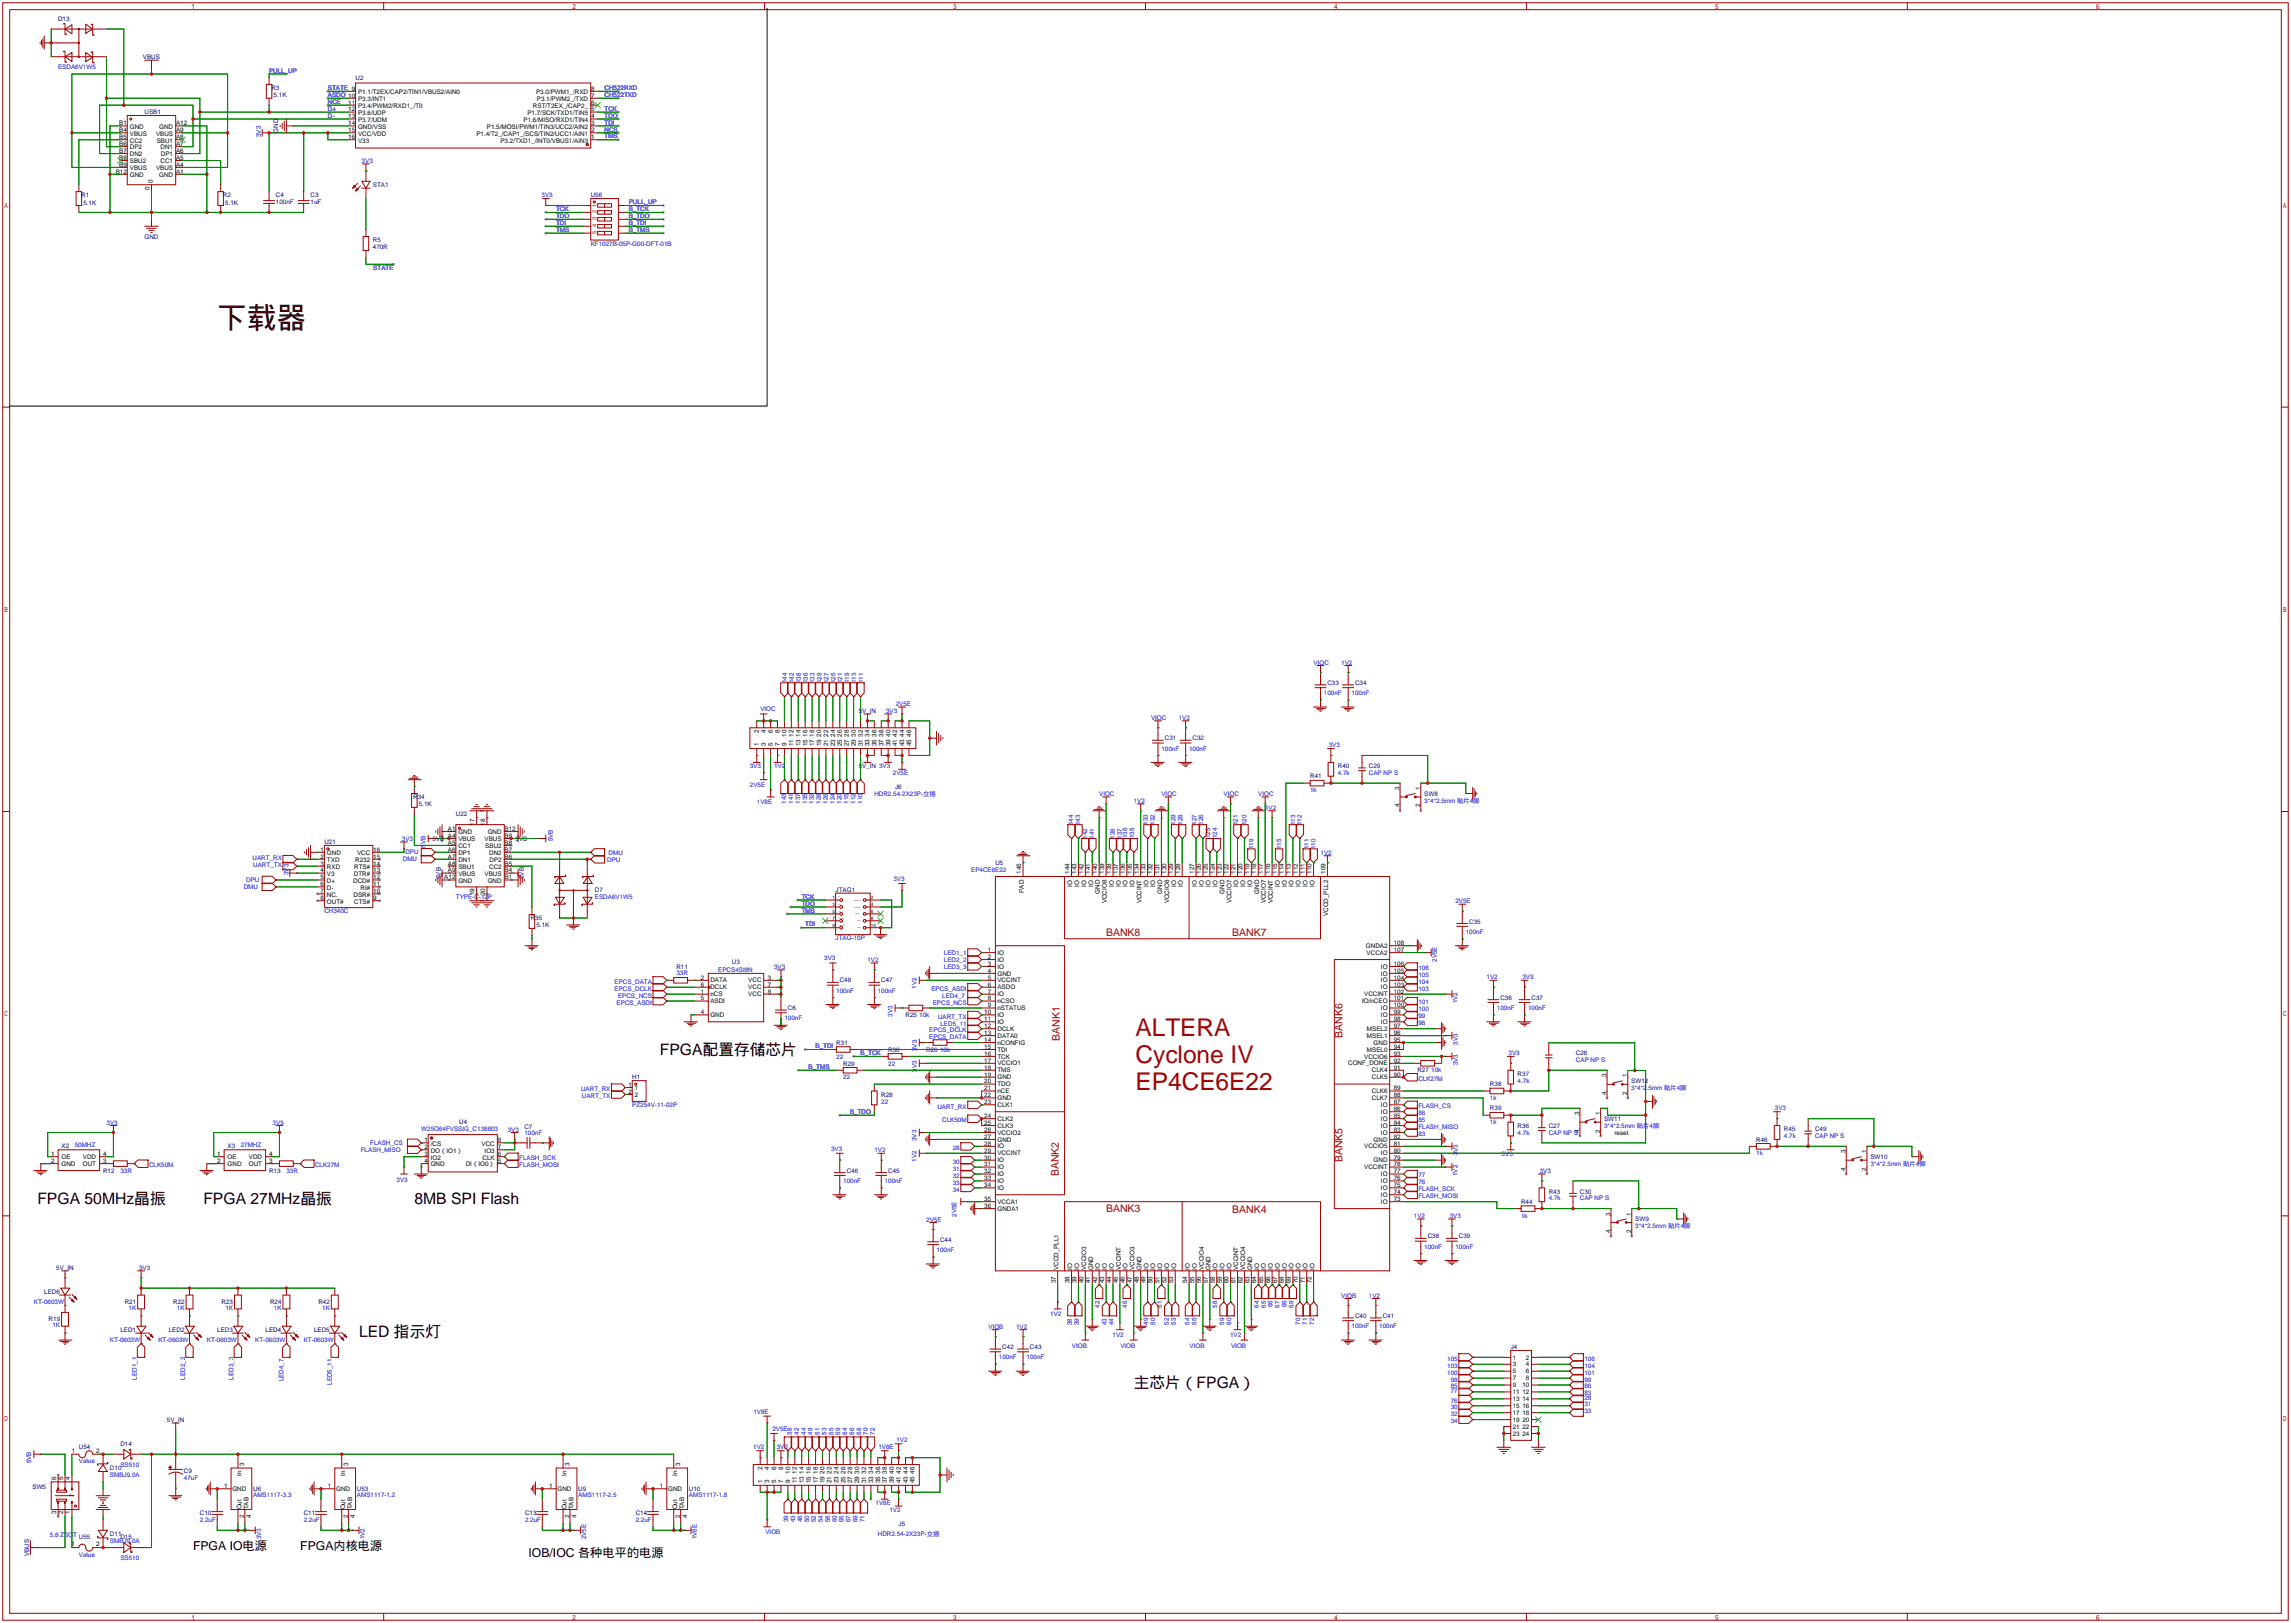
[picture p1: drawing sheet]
<svg xmlns="http://www.w3.org/2000/svg" width="841mm" height="596mm" viewBox="0 0 841 596" stroke-linecap="round" stroke-linejoin="round" font-family="sans-serif">
<defs><g id="words">
<text font-size="10.9" x="79.8" y="120.2">下载器</text>
<g font-size="9" fill="#a00000">
<text x="416.9" y="380.4">ALTERA</text>
<text x="416.9" y="390.2">Cyclone IV</text>
<text x="416.9" y="400.1">EP4CE6E22</text>
</g>
<g font-size="5.8">
<text x="242.3" y="387.3">FPGA配置存储芯片</text>
<text x="13.7" y="442">FPGA 50MHz晶振</text>
<text x="74.7" y="442">FPGA 27MHz晶振</text>
<text x="152.1" y="442">8MB SPI Flash</text>
<text x="131.8" y="490.8">LED 指示灯</text>
<text x="416.3" y="509.5">主芯片（FPGA）</text>
</g>
<g font-size="4.5">
<text x="70.9" y="568.9">FPGA IO电源</text>
<text x="110.2" y="568.9">FPGA内核电源</text>
<text x="194.1" y="571.6">IOB/IOC 各种电平的电源</text>
</g>
<g font-size="3.8" fill="#a00000">
<text x="406.1" y="343.5">BANK8</text>
<text x="452.5" y="343.6">BANK7</text>
<text x="389.2" y="382.1" transform="rotate(-90 389.2 382.1)">BANK1</text>
<text x="492.9" y="381" transform="rotate(-90 492.9 381)">BANK6</text>
<text x="388.8" y="431.8" transform="rotate(-90 388.8 431.8)">BANK2</text>
<text x="492.9" y="426.7" transform="rotate(-90 492.9 426.7)">BANK5</text>
<text x="406.1" y="445.1">BANK3</text>
<text x="452.5" y="445.2">BANK4</text>
</g>
<g font-size="2.3" fill="#000080">
<text x="21.3" y="7.7">D13</text>
<text x="52.5" y="21.6">VBUS</text>
<text x="130.6" y="29.3">U2</text>
<text x="99.7" y="33.1">R3</text>
<text x="100.5" y="35.7">5.1K</text>
<text x="53.1" y="42">USB1</text>
<text x="102.2" y="48.8" transform="rotate(-90 102.2 48.8)">GND</text>
<text x="136.9" y="68.6">STA1</text>
<text x="29.8" y="72.4">R1</text>
<text x="30.6" y="75.1">5.1K</text>
<text x="81.9" y="72.4">R2</text>
<text x="82.7" y="75.1">5.1K</text>
<text x="101.3" y="72.4">C4</text>
<text x="101.3" y="75">100nF</text>
<text x="114" y="72.4">C3</text>
<text x="114" y="75">1uF</text>
<text x="216.9" y="72.4">U56</text>
<text x="53.1" y="87.7">GND</text>
<text x="136.9" y="88.9">R5</text>
<text x="136.9" y="91.5">470R</text>
<text x="487.4" y="251.4">C33</text>
<text x="497.6" y="251.4">C34</text>
<text x="315.3" y="261.7">5V_IN</text>
<text x="427.7" y="271.8">C31</text>
<text x="437.9" y="271.8">C32</text>
<text x="315.3" y="282">5V_IN 3V3</text>
<text x="491.2" y="282">R40</text>
<text x="502.7" y="282">C29</text>
<text x="481.1" y="285.8">R41</text>
<text x="151.7" y="293.4">R34</text>
<text x="328.7" y="289.6">J6</text>
<text x="523" y="292.1">SW8</text>
<text x="153.8" y="296.1">5.1K</text>
<text x="167.4" y="299.8">U22</text>
<text x="119.1" y="309.9">U21</text>
<text x="158.9" y="308.7">5VB</text>
<text x="189.3" y="308.7">5VB</text>
<text x="365.5" y="317.5">U5</text>
<text x="161.8" y="322.7" transform="rotate(-90 161.8 322.7)">5VB</text>
<text x="192.3" y="322.7" transform="rotate(-90 192.3 322.7)">5VB</text>
<text x="218.4" y="327.6">D7</text>
<text x="306.8" y="327.5">JTAG1</text>
<text x="194.9" y="337.9">R35</text>
<text x="197" y="340.5">5.1K</text>
<text x="539.5" y="339.1">C35</text>
<text x="248.4" y="355.7">R11</text>
<text x="268.7" y="354.1">U3</text>
<text x="308.4" y="360.7">C48</text>
<text x="323.6" y="360.7">C47</text>
<text x="289.3" y="370.8">C6</text>
<text x="550.9" y="367">C36</text>
<text x="562.4" y="367">C37</text>
<text x="332.5" y="373.4">R25</text>
<text x="307.1" y="383.6">R31</text>
<text x="326.1" y="386.1">R30</text>
<text x="340.1" y="386.1">R26</text>
<text x="578.7" y="387.5">C28</text>
<text x="309.6" y="391.2">R29</text>
<text x="520.4" y="393.7">R27</text>
<text x="557.3" y="395">R37</text>
<text x="232.2" y="396.3">H1</text>
<text x="547.1" y="398.8">R38</text>
<text x="599" y="397.7">SW12</text>
<text x="323.6" y="402.6">R28</text>
<text x="547.1" y="407.7">R39</text>
<text x="168.7" y="412.8">U4</text>
<text x="589" y="411.5">SW11</text>
<text x="192.5" y="414.4">C7</text>
<text x="557.3" y="414.1">R36</text>
<text x="568.7" y="414.1">C27</text>
<text x="644.9" y="419.1">R46</text>
<text x="655.1" y="415.3">R45</text>
<text x="666.5" y="415.3">C49</text>
<text x="22.6" y="421.6">X2</text>
<text x="83.6" y="421.6">X3</text>
<text x="686.8" y="425.5">SW10</text>
<text x="37.8" y="430.5">R12</text>
<text x="98.8" y="430.5">R13</text>
<text x="310.9" y="430.5">C46</text>
<text x="326.1" y="430.5">C45</text>
<text x="558.5" y="442">R44</text>
<text x="568.7" y="438.2">R43</text>
<text x="580.1" y="438.2">C30</text>
<text x="600.5" y="448.4">SW9</text>
<text x="345.2" y="455.9">C44</text>
<text x="524.3" y="454.6">C38</text>
<text x="535.7" y="454.6">C39</text>
<text x="20.7" y="466.1">5V_IN</text>
<text x="16.3" y="475">LED6</text>
<text x="45.8" y="478.7">R21</text>
<text x="63.6" y="478.7">R22</text>
<text x="81.4" y="478.7">R23</text>
<text x="99.1" y="478.7">R24</text>
<text x="116.9" y="478.7">R42</text>
<text x="17.9" y="485.1">R19</text>
<text x="497.6" y="483.9">C40</text>
<text x="507.7" y="483.9">C41</text>
<text x="44.2" y="489">LED1</text>
<text x="62" y="489">LED2</text>
<text x="79.8" y="489">LED3</text>
<text x="97.5" y="489">LED4</text>
<text x="115.3" y="489">LED5</text>
<text x="368" y="495.3">C42</text>
<text x="378.2" y="495.3">C43</text>
<text x="554.7" y="495.3">J4</text>
<text x="61.3" y="522">5V_IN</text>
<text x="29" y="532.2">U54</text>
<text x="44.2" y="530.9">D14</text>
<text x="40.4" y="539.8">D10</text>
<text x="67.6" y="541">C9</text>
<text x="11.9" y="546.7">SW5</text>
<text x="93" y="547.3">U6</text>
<text x="131.1" y="547.3">U53</text>
<text x="212.3" y="547.3">U9</text>
<text x="253" y="547.3">U10</text>
<text x="73.4" y="556.3">C10</text>
<text x="111.5" y="556.3">C11</text>
<text x="192.8" y="556.3">C13</text>
<text x="233.4" y="556.3">C14</text>
<text x="40.4" y="563.9">D11</text>
<text x="329.9" y="560.1">J5</text>
<text x="29" y="565.2">U55</text>
<text x="44.2" y="565.2">D15</text>
<text x="10.7" y="571.3" transform="rotate(-90 10.7 571.3)">VBUS</text>
</g>
<g font-size="2.3" fill="#00f">
<text x="21.3" y="25.4">ESDA6V1W5</text>
<text x="98.8" y="26.7">PULL_UP</text>
<text x="120.4" y="33.1">STATE 9</text>
<text x="120.4" y="35.6">ASDO 10</text>
<text x="222" y="35.6">CH522TXD</text>
<text x="222" y="33.1">CH522RXD</text>
<text x="120.4" y="40.7">D+</text>
<text x="120.4" y="38.1">NCE</text>
<text x="222" y="40.7">TCK</text>
<text x="120.4" y="43.2">D-</text>
<text x="222" y="45.8">TDI</text>
<text x="222" y="43.2">TDO</text>
<text x="95.8" y="50.3" transform="rotate(-90 95.8 50.3)">3V3</text>
<text x="222" y="50.8">TMS</text>
<text x="222" y="48.3">NCS</text>
<text x="132.8" y="59.7">3V3</text>
<text x="198.8" y="72.4">3V3</text>
<text x="204.2" y="77.5">TCK</text>
<text x="230.9" y="75">PULL_UP</text>
<text x="230.9" y="77.5">B_TCK</text>
<text x="204.2" y="80.1">TDO</text>
<text x="204.2" y="82.6">TDI</text>
<text x="230.9" y="80.1">B_TDO</text>
<text x="230.9" y="82.6">B_TDI</text>
<text x="204.2" y="85.1">TMS</text>
<text x="230.9" y="85.1">B_TMS</text>
<text x="216.9" y="90.2">KF1027B-05P-G00-DFT-01B</text>
<text x="137.1" y="99.1">STATE</text>
<text x="482.3" y="244">VIOC</text>
<text x="492.5" y="244">1V2</text>
<text x="289" y="250.8" transform="rotate(-90 289 250.8)">144</text>
<text x="291.5" y="250.8" transform="rotate(-90 291.5 250.8)">142</text>
<text x="294.1" y="250.8" transform="rotate(-90 294.1 250.8)">138</text>
<text x="296.6" y="250.8" transform="rotate(-90 296.6 250.8)">136</text>
<text x="299.1" y="250.8" transform="rotate(-90 299.1 250.8)">133</text>
<text x="301.7" y="250.8" transform="rotate(-90 301.7 250.8)">129</text>
<text x="304.2" y="250.8" transform="rotate(-90 304.2 250.8)">127</text>
<text x="306.8" y="250.8" transform="rotate(-90 306.8 250.8)">125</text>
<text x="309.3" y="250.8" transform="rotate(-90 309.3 250.8)">121</text>
<text x="311.8" y="250.8" transform="rotate(-90 311.8 250.8)">119</text>
<text x="314.4" y="250.8" transform="rotate(-90 314.4 250.8)">113</text>
<text x="316.9" y="250.8" transform="rotate(-90 316.9 250.8)">111</text>
<text x="486.2" y="255.3">100nF</text>
<text x="496.3" y="255.3">100nF</text>
<text x="279.2" y="261">VIOC</text>
<text x="325.4" y="261.6">3V3</text>
<text x="328.9" y="259.1">2V5E</text>
<text x="422.7" y="264.3">VIOC</text>
<text x="432.8" y="264.3">1V2</text>
<text x="426.5" y="275.6">100nF</text>
<text x="436.6" y="275.6">100nF</text>
<text x="487.9" y="274.3">3V3</text>
<text x="275.3" y="282">3V3</text>
<text x="284.2" y="282">1V2</text>
<text x="327.9" y="284.6">2V5E</text>
<text x="491.2" y="284.5">4.7k</text>
<text x="502.7" y="284.5">CAP NP S</text>
<text x="275.4" y="288.8">2V5E</text>
<text x="321.1" y="292.1">HDR2.54-2X23P-立插</text>
<text x="403.6" y="292.3">VIOC</text>
<text x="426.5" y="292.3">VIOC</text>
<text x="449.3" y="292.3">VIOC</text>
<text x="462" y="292.3">VIOC</text>
<text x="481.1" y="290.9">1k</text>
<text x="277.9" y="295.2">1V8E</text>
<text x="288.7" y="295" transform="rotate(-90 288.7 295)">143</text>
<text x="291.2" y="295" transform="rotate(-90 291.2 295)">141</text>
<text x="293.8" y="295" transform="rotate(-90 293.8 295)">137</text>
<text x="296.3" y="295" transform="rotate(-90 296.3 295)">135</text>
<text x="298.9" y="295" transform="rotate(-90 298.9 295)">132</text>
<text x="301.4" y="295" transform="rotate(-90 301.4 295)">128</text>
<text x="303.9" y="295" transform="rotate(-90 303.9 295)">126</text>
<text x="306.5" y="295" transform="rotate(-90 306.5 295)">124</text>
<text x="309" y="295" transform="rotate(-90 309 295)">120</text>
<text x="311.6" y="295" transform="rotate(-90 311.6 295)">115</text>
<text x="314.1" y="295" transform="rotate(-90 314.1 295)">112</text>
<text x="316.6" y="295" transform="rotate(-90 316.6 295)">110</text>
<text x="416.3" y="294.8">1V2</text>
<text x="464.6" y="297.3">1V2</text>
<text x="523" y="294.7">3*4*2.5mm 贴片4脚</text>
<text x="394.1" y="302.9" transform="rotate(-90 394.1 302.9)">144</text>
<text x="396.7" y="302.9" transform="rotate(-90 396.7 302.9)">143</text>
<text x="421.5" y="302.8" transform="rotate(-90 421.5 302.8)">133</text>
<text x="424.1" y="302.8" transform="rotate(-90 424.1 302.8)">132</text>
<text x="431.7" y="302.8" transform="rotate(-90 431.7 302.8)">129</text>
<text x="434.2" y="302.8" transform="rotate(-90 434.2 302.8)">128</text>
<text x="439.3" y="302.8" transform="rotate(-90 439.3 302.8)">127</text>
<text x="441.8" y="302.8" transform="rotate(-90 441.8 302.8)">126</text>
<text x="454.5" y="303" transform="rotate(-90 454.5 303)">121</text>
<text x="457.8" y="302.9" transform="rotate(-90 457.8 302.9)">120</text>
<text x="475.5" y="302.9" transform="rotate(-90 475.5 302.9)">113</text>
<text x="478" y="302.9" transform="rotate(-90 478 302.9)">112</text>
<text x="147.6" y="308.6">3V3</text>
<text x="156.3" y="311.2" transform="rotate(-90 156.3 311.2)">5VB</text>
<text x="203" y="308.9" transform="rotate(-90 203 308.9)">5VB</text>
<text x="399.2" y="308" transform="rotate(-90 399.2 308)">142</text>
<text x="401.7" y="308" transform="rotate(-90 401.7 308)">141</text>
<text x="409.4" y="308" transform="rotate(-90 409.4 308)">138</text>
<text x="411.9" y="308" transform="rotate(-90 411.9 308)">137</text>
<text x="413.9" y="307.9" transform="rotate(-90 413.9 307.9)">136</text>
<text x="416.4" y="307.9" transform="rotate(-90 416.4 307.9)">135</text>
<text x="444.4" y="307.9" transform="rotate(-90 444.4 307.9)">125</text>
<text x="446.9" y="307.9" transform="rotate(-90 446.9 307.9)">124</text>
<text x="460.3" y="311.8" transform="rotate(-90 460.3 311.8)">119</text>
<text x="470.5" y="311.8" transform="rotate(-90 470.5 311.8)">115</text>
<text x="480.6" y="311.8" transform="rotate(-90 480.6 311.8)">111</text>
<text x="483" y="311.8" transform="rotate(-90 483 311.8)">110</text>
<text x="92.7" y="315.7">UART_RX</text>
<text x="147.9" y="316.1">DMU</text>
<text x="148.8" y="313.6">DPU</text>
<text x="223" y="316.4">DPU</text>
<text x="223.5" y="313.9">DMU</text>
<text x="484.9" y="313.9">1V2</text>
<text x="90.4" y="323.7">DPU</text>
<text x="93" y="318.3">UART_TX</text>
<text x="105.9" y="321.3" transform="rotate(-90 105.9 321.3)">3V3</text>
<text x="328" y="323.4">3V3</text>
<text x="356.6" y="320.1">EP4CE6E22</text>
<text x="89.5" y="326.3">DMU</text>
<text x="218.4" y="329.9">ESDA6V1W5</text>
<text x="294.4" y="330">TCK</text>
<text x="119.1" y="335.3">CH340C</text>
<text x="167.4" y="330.2">TYPE-C-12P</text>
<text x="294.4" y="332.5">TDO</text>
<text x="294.4" y="335.1">TMS</text>
<text x="534.4" y="331.6">2V5E</text>
<text x="295.7" y="340.2">TDI</text>
<text x="306.8" y="345.2">JTAG-10P</text>
<text x="538.2" y="342.9">100nF</text>
<text x="302.6" y="352.6">3V3</text>
<text x="318.5" y="353.2">1V2</text>
<text x="346.6" y="350.5">LED1_1</text>
<text x="346.6" y="353">LED2_2</text>
<text x="527.7" y="353.1" transform="rotate(-90 527.7 353.1)">2V5E</text>
<text x="248.4" y="358">33R</text>
<text x="263.7" y="356.8">EPCS4SI8N</text>
<text x="284.2" y="355.8">3V3</text>
<text x="346.6" y="355.6">LED3_3</text>
<text x="520.8" y="358.6">105</text>
<text x="520.8" y="356.1">106</text>
<text x="545.8" y="359.6">1V2</text>
<text x="559" y="359.4">3V3</text>
<text x="225.7" y="361.3">EPCS_DATA</text>
<text x="225.7" y="363.8">EPCS_DCLK</text>
<text x="307.1" y="364.5">100nF</text>
<text x="322.3" y="364.5">100nF</text>
<text x="336.6" y="363.1" transform="rotate(-90 336.6 363.1)">1V2</text>
<text x="342" y="363.8">EPCS_ASDI</text>
<text x="520.8" y="363.7">103</text>
<text x="520.8" y="361.2">104</text>
<text x="226.4" y="368.9">EPCS_ASDI</text>
<text x="226.9" y="366.4">EPCS_NCS</text>
<text x="342.5" y="368.9">EPCS_NCS</text>
<text x="346" y="366.2">LED4_7</text>
<text x="520.8" y="371.3">100</text>
<text x="520.8" y="368.8">101</text>
<text x="535.2" y="368.3" transform="rotate(-90 535.2 368.3)">1V2</text>
<text x="549.7" y="370.8">100nF</text>
<text x="561.1" y="370.8">100nF</text>
<text x="288" y="374.6">100nF</text>
<text x="327.7" y="373.2" transform="rotate(-90 327.7 373.2)">3V3</text>
<text x="337.6" y="373.4">10k</text>
<text x="344.4" y="374">UART_TX</text>
<text x="345.3" y="376.5">LED5_11</text>
<text x="520.8" y="376.4">98</text>
<text x="520.8" y="373.9">99</text>
<text x="341.2" y="381.6">EPCS_DATA</text>
<text x="341.2" y="379.1">EPCS_DCLK</text>
<text x="535.3" y="383.6" transform="rotate(-90 535.3 383.6)">3V3</text>
<text x="299.5" y="384.9">B_TDI</text>
<text x="307.1" y="388.7">22</text>
<text x="316" y="387.4">B_TCK</text>
<text x="336.6" y="385.9" transform="rotate(-90 336.6 385.9)">3V3</text>
<text x="345.2" y="386.1">10k</text>
<text x="554" y="387.3">3V3</text>
<text x="296.9" y="392.5">B_TMS</text>
<text x="326.1" y="391.2">22</text>
<text x="336.6" y="393.6" transform="rotate(-90 336.6 393.6)">3V3</text>
<text x="525.5" y="393.7">10k</text>
<text x="535.3" y="391.2" transform="rotate(-90 535.3 391.2)">3V3</text>
<text x="578.7" y="390">CAP NP S</text>
<text x="213.4" y="400.7">UART_RX</text>
<text x="309.6" y="396.3">22</text>
<text x="520.8" y="396.8">CLK27M</text>
<text x="557.3" y="397.6">4.7k</text>
<text x="599" y="400.2">3*4*2.5mm 贴片4脚</text>
<text x="213.6" y="403.2">UART_TX</text>
<text x="232.2" y="406.4">PZ254V-11-02P</text>
<text x="323.6" y="405.2">22</text>
<text x="344.2" y="407">UART_RX</text>
<text x="520.8" y="406.9">FLASH_CS</text>
<text x="547.1" y="403.9">1k</text>
<text x="651.8" y="407.7">3V3</text>
<text x="39.1" y="412.9">3V3</text>
<text x="100.1" y="412.9">3V3</text>
<text x="312.2" y="409">B_TDO</text>
<text x="346" y="412.1">CLK50M</text>
<text x="520.8" y="409.4">86</text>
<text x="520.8" y="412">85</text>
<text x="547.1" y="412.8">1k</text>
<text x="154.7" y="415.3">W25Q64FVSSIG_C138803</text>
<text x="186.4" y="415.5">3V3</text>
<text x="192.5" y="416.7">100nF</text>
<text x="336.6" y="419" transform="rotate(-90 336.6 419)">3V3</text>
<text x="520.8" y="414.5">FLASH_MISO</text>
<text x="520.8" y="417.1">83</text>
<text x="557.3" y="416.6">4.7k</text>
<text x="568.7" y="416.6">CAP NP S</text>
<text x="589" y="414.1">3*4*2.5mm 贴片4脚</text>
<text x="655.1" y="417.9">4.7k</text>
<text x="666.5" y="417.9">CAP NP S</text>
<text x="27.4" y="421.3">50MHZ</text>
<text x="88.4" y="421.3">27MHZ</text>
<text x="132.5" y="422.9">FLASH_MISO</text>
<text x="136" y="420.4">FLASH_CS</text>
<text x="190.6" y="425.9">FLASH_SCK</text>
<text x="305.2" y="422.4">3V3</text>
<text x="321.1" y="423.1">1V2</text>
<text x="349.9" y="422.2">28</text>
<text x="535.3" y="424.2" transform="rotate(-90 535.3 424.2)">3V3</text>
<text x="551.4" y="424.3">3V3</text>
<text x="644.9" y="424.2">1k</text>
<text x="44.2" y="430.5">33R</text>
<text x="54.7" y="428.6">CLK50M</text>
<text x="105.2" y="430.5">33R</text>
<text x="115.7" y="428.6">CLK27M</text>
<text x="190.6" y="428.5">FLASH_MOSI</text>
<text x="336.6" y="426.6" transform="rotate(-90 336.6 426.6)">1V2</text>
<text x="349.9" y="427.3">30</text>
<text x="349.9" y="429.9">31</text>
<text x="535.2" y="431.8" transform="rotate(-90 535.2 431.8)">1V2</text>
<text x="565.4" y="430.5">3V3</text>
<text x="686.8" y="428">3*4*2.5mm 贴片4脚</text>
<text x="145.6" y="433.8">3V3</text>
<text x="309.6" y="434.3">100nF</text>
<text x="324.9" y="434.3">100nF</text>
<text x="349.9" y="432.4">32</text>
<text x="349.9" y="434.9">33</text>
<text x="349.9" y="437.5">34</text>
<text x="520.8" y="432.3">77</text>
<text x="520.8" y="437.4">FLASH_SCK</text>
<text x="520.8" y="434.8">76</text>
<text x="520.8" y="439.9">FLASH_MOSI</text>
<text x="568.7" y="440.7">4.7k</text>
<text x="580.1" y="440.7">CAP NP S</text>
<text x="340.1" y="448.5">2V5E</text>
<text x="351.3" y="446.7" transform="rotate(-90 351.3 446.7)">2V5E</text>
<text x="519.2" y="447.2">1V2</text>
<text x="532.4" y="447">3V3</text>
<text x="558.5" y="447.1">1k</text>
<text x="600.5" y="450.9">3*4*2.5mm 贴片4脚</text>
<text x="343.9" y="459.7">100nF</text>
<text x="523" y="458.5">100nF</text>
<text x="534.4" y="458.5">100nF</text>
<text x="51" y="466.1">3V3</text>
<text x="12.4" y="478.8">KT-0603W</text>
<text x="492.5" y="476.4">VIOB</text>
<text x="502.7" y="476.4">1V2</text>
<text x="47.2" y="481">1K</text>
<text x="65" y="481">1K</text>
<text x="82.8" y="481">1K</text>
<text x="100.6" y="481">1K</text>
<text x="118.3" y="481">1K</text>
<text x="385.7" y="483.3">1V2</text>
<text x="403.7" y="480.2" transform="rotate(-90 403.7 480.2)">42</text>
<text x="413.9" y="480.2" transform="rotate(-90 413.9 480.2)">46</text>
<text x="426.7" y="480.1" transform="rotate(-90 426.7 480.1)">51</text>
<text x="447" y="480.1" transform="rotate(-90 447 480.1)">58</text>
<text x="462.2" y="480.1" transform="rotate(-90 462.2 480.1)">64</text>
<text x="464.8" y="480.1" transform="rotate(-90 464.8 480.1)">65</text>
<text x="467.3" y="480" transform="rotate(-90 467.3 480)">66</text>
<text x="469.9" y="480.1" transform="rotate(-90 469.9 480.1)">67</text>
<text x="472.4" y="480" transform="rotate(-90 472.4 480)">68</text>
<text x="474.9" y="480.1" transform="rotate(-90 474.9 480.1)">69</text>
<text x="19.3" y="487.4">1K</text>
<text x="363" y="487.8">VIOB</text>
<text x="373.1" y="487.8">1V2</text>
<text x="393.6" y="486.5" transform="rotate(-90 393.6 486.5)">38</text>
<text x="396.1" y="486.5" transform="rotate(-90 396.1 486.5)">39</text>
<text x="406.3" y="486.5" transform="rotate(-90 406.3 486.5)">43</text>
<text x="408.5" y="490.9">1V2</text>
<text x="408.8" y="486.5" transform="rotate(-90 408.8 486.5)">44</text>
<text x="421.6" y="486.4" transform="rotate(-90 421.6 486.4)">49</text>
<text x="424.1" y="486.5" transform="rotate(-90 424.1 486.5)">50</text>
<text x="429.2" y="486.4" transform="rotate(-90 429.2 486.4)">52</text>
<text x="431.8" y="486.5" transform="rotate(-90 431.8 486.5)">53</text>
<text x="436.8" y="486.5" transform="rotate(-90 436.8 486.5)">54</text>
<text x="439.4" y="486.4" transform="rotate(-90 439.4 486.4)">55</text>
<text x="449.5" y="486.5" transform="rotate(-90 449.5 486.5)">59</text>
<text x="451.7" y="490.9">1V2</text>
<text x="452.1" y="486.5" transform="rotate(-90 452.1 486.5)">60</text>
<text x="477.5" y="486.4" transform="rotate(-90 477.5 486.4)">70</text>
<text x="480" y="486.5" transform="rotate(-90 480 486.5)">71</text>
<text x="482.6" y="486.5" transform="rotate(-90 482.6 486.5)">72</text>
<text x="496.3" y="487.7">100nF</text>
<text x="506.5" y="487.7">100nF</text>
<text x="40.4" y="492.8">KT-0603W</text>
<text x="58.2" y="492.8">KT-0603W</text>
<text x="75.9" y="492.8">KT-0603W</text>
<text x="93.7" y="492.8">KT-0603W</text>
<text x="111.5" y="492.8">KT-0603W</text>
<text x="393.6" y="494.7">VIOB</text>
<text x="411.4" y="494.7">VIOB</text>
<text x="436.8" y="494.7">VIOB</text>
<text x="452" y="494.7">VIOB</text>
<text x="366.8" y="499.1">100nF</text>
<text x="376.9" y="499.1">100nF</text>
<text x="531.4" y="499.6">105</text>
<text x="531.4" y="502.1">103</text>
<text x="581.8" y="499.6">106</text>
<text x="581.8" y="502.1">104</text>
<text x="50.2" y="506.5" transform="rotate(-90 50.2 506.5)">LED1_1</text>
<text x="68" y="506.5" transform="rotate(-90 68 506.5)">LED2_2</text>
<text x="85.8" y="506.5" transform="rotate(-90 85.8 506.5)">LED3_3</text>
<text x="104.1" y="507.1" transform="rotate(-90 104.1 507.1)">LED4_7</text>
<text x="121.8" y="508.4" transform="rotate(-90 121.8 508.4)">LED5_11</text>
<text x="531.4" y="504.7">100</text>
<text x="532.7" y="507.2">98</text>
<text x="532.7" y="509.8">85</text>
<text x="581.8" y="504.7">101</text>
<text x="581.8" y="507.2">99</text>
<text x="581.8" y="509.8">86</text>
<text x="532.7" y="511.4">77</text>
<text x="532.7" y="515">76</text>
<text x="581.8" y="513.8">28</text>
<text x="581.8" y="512.3">83</text>
<text x="276.6" y="519">1V8E</text>
<text x="532.7" y="517.5">30</text>
<text x="532.7" y="520">32</text>
<text x="581.8" y="518.9">33</text>
<text x="581.8" y="516.4">31</text>
<text x="283.6" y="525.3">2V5E</text>
<text x="290.8" y="526.7" transform="rotate(-90 290.8 526.7)">38</text>
<text x="293.3" y="526.7" transform="rotate(-90 293.3 526.7)">42</text>
<text x="295.9" y="526.7" transform="rotate(-90 295.9 526.7)">44</text>
<text x="298.4" y="526.7" transform="rotate(-90 298.4 526.7)">49</text>
<text x="300.9" y="526.7" transform="rotate(-90 300.9 526.7)">51</text>
<text x="303.5" y="526.7" transform="rotate(-90 303.5 526.7)">53</text>
<text x="306" y="526.7" transform="rotate(-90 306 526.7)">55</text>
<text x="308.6" y="526.7" transform="rotate(-90 308.6 526.7)">59</text>
<text x="311.1" y="526.7" transform="rotate(-90 311.1 526.7)">64</text>
<text x="313.6" y="526.7" transform="rotate(-90 313.6 526.7)">66</text>
<text x="316.2" y="526.7" transform="rotate(-90 316.2 526.7)">68</text>
<text x="318.7" y="526.7" transform="rotate(-90 318.7 526.7)">70</text>
<text x="321.3" y="526.7" transform="rotate(-90 321.3 526.7)">72</text>
<text x="532.7" y="522.6">34</text>
<text x="276.6" y="532.2">1V2</text>
<text x="285.2" y="532.2">3V3</text>
<text x="322.6" y="532.1">1V8E</text>
<text x="329.2" y="529.6">1V2</text>
<text x="11.5" y="537.2" transform="rotate(-90 11.5 537.2)">5VB</text>
<text x="29" y="537.3">Value</text>
<text x="44.2" y="538.5">SS510</text>
<text x="40.4" y="542.3">SMBJ9.0A</text>
<text x="67.6" y="543.2">47uF</text>
<text x="93" y="549.6">AMS1117-3.3</text>
<text x="131.1" y="549.6">AMS1117-1.2</text>
<text x="212.3" y="549.6">AMS1117-2.5</text>
<text x="253" y="549.6">AMS1117-1.8</text>
<text x="321.5" y="552.5">1V8E</text>
<text x="326.6" y="555.1">1V2</text>
<text x="73.4" y="558.8">2.2uF</text>
<text x="111.5" y="558.8">2.2uF</text>
<text x="192.8" y="558.8">2.2uF</text>
<text x="233.4" y="558.8">2.2uF</text>
<text x="281.1" y="563.3">VIOB</text>
<text x="289.4" y="558.9" transform="rotate(-90 289.4 558.9)">39</text>
<text x="292" y="558.9" transform="rotate(-90 292 558.9)">43</text>
<text x="294.5" y="558.9" transform="rotate(-90 294.5 558.9)">46</text>
<text x="297.1" y="558.9" transform="rotate(-90 297.1 558.9)">50</text>
<text x="299.6" y="558.9" transform="rotate(-90 299.6 558.9)">52</text>
<text x="302.1" y="558.9" transform="rotate(-90 302.1 558.9)">54</text>
<text x="304.7" y="558.9" transform="rotate(-90 304.7 558.9)">58</text>
<text x="307.2" y="558.9" transform="rotate(-90 307.2 558.9)">60</text>
<text x="309.8" y="558.9" transform="rotate(-90 309.8 558.9)">65</text>
<text x="312.3" y="558.9" transform="rotate(-90 312.3 558.9)">67</text>
<text x="314.8" y="558.9" transform="rotate(-90 314.8 558.9)">69</text>
<text x="317.4" y="558.9" transform="rotate(-90 317.4 558.9)">71</text>
<text x="322.3" y="563.9">HDR2.54-2X23P-立插</text>
<text x="18.3" y="564.4">5.8 ZSGT</text>
<text x="40.4" y="566.5">SMBJ9.0A</text>
<text x="95.8" y="565.2" transform="rotate(-90 95.8 565.2)">3V3</text>
<text x="133.9" y="565.2" transform="rotate(-90 133.9 565.2)">1V2</text>
<text x="215.2" y="565.2" transform="rotate(-90 215.2 565.2)">2V5E</text>
<text x="255.9" y="565.2" transform="rotate(-90 255.9 565.2)">1V8E</text>
<text x="29" y="571.5">Value</text>
<text x="44.2" y="572.8">SS510</text>
</g>
<g font-size="2.3">
<text x="131.5" y="34.6">P1.1/T2EX/CAP2/TIN1/VBUS2/AIN0</text>
<text x="196.9" y="34.6">P3.0/PWM1_/RXD</text>
<text x="217" y="35.8">7</text>
<text x="217" y="33.3">8</text>
<text x="127.9" y="38.4">11</text>
<text x="127.9" y="40.9">12</text>
<text x="131.5" y="37.1">P3.3/INT1</text>
<text x="131.5" y="39.6">P3.4/PWM2/RXD1_/T0</text>
<text x="195.7" y="39.6">RST/T2EX_/CAP2_</text>
<text x="197.1" y="37.1">P3.1/PWM2_/TXD</text>
<text x="217" y="40.9">5</text>
<text x="217" y="38.4">6</text>
<text x="43.8" y="46">B1</text>
<text x="47.7" y="47.3">GND</text>
<text x="58.4" y="47.3">GND</text>
<text x="64.6" y="46">A12</text>
<text x="127.9" y="43.5">13</text>
<text x="127.9" y="46">14</text>
<text x="131.5" y="42.2">P3.6/UDP</text>
<text x="131.5" y="44.7">P3.7/UDM</text>
<text x="131.5" y="47.3">GND/VSS</text>
<text x="178.8" y="47.3">P1.5/MOSI/PWM1/TIN3/UCC2/AIN2</text>
<text x="192.2" y="44.7">P1.6/MISO/RXD1/TIN4</text>
<text x="193.6" y="42.2">P1.7/SCK/TXD1/TIN5</text>
<text x="217" y="46">3</text>
<text x="217" y="43.5">4</text>
<text x="43.8" y="48.5">B4</text>
<text x="43.8" y="51.1">B5</text>
<text x="43.8" y="53.6">B6</text>
<text x="47.7" y="49.8">VBUS</text>
<text x="47.7" y="52.3">CC2</text>
<text x="57.3" y="49.8">VBUS</text>
<text x="57.5" y="52.3">SBU1</text>
<text x="64.6" y="53.6">A7</text>
<text x="64.6" y="51.1">A8</text>
<text x="64.6" y="48.5">A9</text>
<text x="127.9" y="48.5">15</text>
<text x="127.9" y="51.1">16</text>
<text x="131.5" y="49.8">VCC/VDD</text>
<text x="131.5" y="52.3">V33</text>
<text x="174.9" y="49.8">P1.4/T2_/CAP1_/SCS/TIN2/UCC1/AIN1</text>
<text x="183.8" y="52.3">P3.2/TXD1_/INT0/VBUS1/AIN3</text>
<text x="217" y="51.1">1</text>
<text x="217" y="48.5">2</text>
<text x="43.8" y="56.2">B7</text>
<text x="43.8" y="58.7">B8</text>
<text x="47.7" y="54.9">DP2</text>
<text x="47.7" y="57.4">DN2</text>
<text x="47.7" y="60">SBU2</text>
<text x="59" y="60">CC1</text>
<text x="59" y="54.9">DN1</text>
<text x="59.1" y="57.4">DP1</text>
<text x="64.6" y="58.7">A5</text>
<text x="64.6" y="56.2">A6</text>
<text x="42.5" y="63.8">B12</text>
<text x="43.8" y="61.2">B9</text>
<text x="47.7" y="62.5">VBUS</text>
<text x="47.7" y="65">GND</text>
<text x="57.3" y="62.5">VBUS</text>
<text x="58.4" y="65">GND</text>
<text x="64.6" y="63.8">A1</text>
<text x="64.6" y="61.2">A4</text>
<text x="54.9" y="69.7" transform="rotate(-90 54.9 69.7)">0</text>
<text x="56.2" y="67.4" transform="rotate(-90 56.2 67.4)">0</text>
<text x="278.7" y="269.3" transform="rotate(-90 278.7 269.3)">2</text>
<text x="281.2" y="269.3" transform="rotate(-90 281.2 269.3)">4</text>
<text x="283.8" y="269.3" transform="rotate(-90 283.8 269.3)">6</text>
<text x="286.3" y="269.3" transform="rotate(-90 286.3 269.3)">8</text>
<text x="278.7" y="274.1" transform="rotate(-90 278.7 274.1)">1</text>
<text x="281.2" y="274.1" transform="rotate(-90 281.2 274.1)">3</text>
<text x="283.8" y="274.1" transform="rotate(-90 283.8 274.1)">5</text>
<text x="286.3" y="274.1" transform="rotate(-90 286.3 274.1)">7</text>
<text x="288.8" y="274.1" transform="rotate(-90 288.8 274.1)">9</text>
<text x="288.8" y="270.5" transform="rotate(-90 288.8 270.5)">10</text>
<text x="291.4" y="274.1" transform="rotate(-90 291.4 274.1)">11</text>
<text x="291.4" y="270.5" transform="rotate(-90 291.4 270.5)">12</text>
<text x="293.9" y="274.1" transform="rotate(-90 293.9 274.1)">13</text>
<text x="293.9" y="270.5" transform="rotate(-90 293.9 270.5)">14</text>
<text x="296.5" y="274.1" transform="rotate(-90 296.5 274.1)">15</text>
<text x="296.5" y="270.5" transform="rotate(-90 296.5 270.5)">16</text>
<text x="299" y="274.1" transform="rotate(-90 299 274.1)">17</text>
<text x="299" y="270.5" transform="rotate(-90 299 270.5)">18</text>
<text x="301.5" y="274.1" transform="rotate(-90 301.5 274.1)">19</text>
<text x="301.5" y="270.5" transform="rotate(-90 301.5 270.5)">20</text>
<text x="304.1" y="274.1" transform="rotate(-90 304.1 274.1)">21</text>
<text x="304.1" y="270.5" transform="rotate(-90 304.1 270.5)">22</text>
<text x="306.6" y="274.1" transform="rotate(-90 306.6 274.1)">23</text>
<text x="306.6" y="270.5" transform="rotate(-90 306.6 270.5)">24</text>
<text x="309.2" y="274.1" transform="rotate(-90 309.2 274.1)">25</text>
<text x="309.2" y="270.5" transform="rotate(-90 309.2 270.5)">26</text>
<text x="311.7" y="274.1" transform="rotate(-90 311.7 274.1)">27</text>
<text x="311.7" y="270.5" transform="rotate(-90 311.7 270.5)">28</text>
<text x="314.2" y="274.1" transform="rotate(-90 314.2 274.1)">29</text>
<text x="314.2" y="270.5" transform="rotate(-90 314.2 270.5)">30</text>
<text x="316.8" y="274.1" transform="rotate(-90 316.8 274.1)">31</text>
<text x="316.8" y="270.5" transform="rotate(-90 316.8 270.5)">32</text>
<text x="319.3" y="274.1" transform="rotate(-90 319.3 274.1)">33</text>
<text x="319.3" y="270.5" transform="rotate(-90 319.3 270.5)">34</text>
<text x="321.9" y="274.1" transform="rotate(-90 321.9 274.1)">35</text>
<text x="321.9" y="270.5" transform="rotate(-90 321.9 270.5)">36</text>
<text x="324.4" y="274.1" transform="rotate(-90 324.4 274.1)">37</text>
<text x="324.4" y="270.5" transform="rotate(-90 324.4 270.5)">38</text>
<text x="326.9" y="274.1" transform="rotate(-90 326.9 274.1)">39</text>
<text x="326.9" y="270.5" transform="rotate(-90 326.9 270.5)">40</text>
<text x="329.5" y="274.1" transform="rotate(-90 329.5 274.1)">41</text>
<text x="329.5" y="270.5" transform="rotate(-90 329.5 270.5)">42</text>
<text x="332" y="274.1" transform="rotate(-90 332 274.1)">43</text>
<text x="332" y="270.5" transform="rotate(-90 332 270.5)">44</text>
<text x="334.6" y="274.1" transform="rotate(-90 334.6 274.1)">45</text>
<text x="334.6" y="270.5" transform="rotate(-90 334.6 270.5)">46</text>
<text x="513.9" y="290.1" transform="rotate(-90 513.9 290.1)">3</text>
<text x="521.5" y="290.1" transform="rotate(-90 521.5 290.1)">1</text>
<text x="513.9" y="296.4" transform="rotate(-90 513.9 296.4)">4</text>
<text x="521.5" y="296.4" transform="rotate(-90 521.5 296.4)">2</text>
<text x="164.4" y="305.1">A1</text>
<text x="174.3" y="303.3" transform="rotate(-90 174.3 303.3)">17</text>
<text x="178.1" y="303.3" transform="rotate(-90 178.1 303.3)">18</text>
<text x="185.3" y="305.1">B12</text>
<text x="164.4" y="310.2">A5</text>
<text x="164.4" y="307.6">A4</text>
<text x="168.3" y="311.4">CC1</text>
<text x="168.3" y="308.9">VBUS</text>
<text x="168.3" y="306.3">GND</text>
<text x="177.9" y="308.9">VBUS</text>
<text x="178.2" y="311.4">SBU2</text>
<text x="179.1" y="306.3">GND</text>
<text x="185.3" y="307.6">B9</text>
<text x="185.3" y="310.2">B8</text>
<text x="117.7" y="312.7">1</text>
<text x="117.7" y="315.2">2</text>
<text x="117.7" y="317.8">3</text>
<text x="120.1" y="314">GND</text>
<text x="120.1" y="316.5">TXD</text>
<text x="130.4" y="316.5">R232</text>
<text x="131.1" y="314">VCC</text>
<text x="137" y="317.8">14</text>
<text x="137" y="315.2">15</text>
<text x="137" y="312.7">16</text>
<text x="164.4" y="317.8">A8</text>
<text x="164.4" y="315.2">A7</text>
<text x="164.4" y="312.7">A6</text>
<text x="168.3" y="316.5">DN1</text>
<text x="168.3" y="314">DP1</text>
<text x="179.6" y="314">DN2</text>
<text x="179.7" y="316.5">DP2</text>
<text x="185.3" y="312.7">B7</text>
<text x="185.3" y="315.2">B6</text>
<text x="185.3" y="317.8">B5</text>
<text x="117.7" y="320.3">4</text>
<text x="117.7" y="322.9">5</text>
<text x="120.1" y="319">RXD</text>
<text x="120.1" y="321.6">V3</text>
<text x="129.9" y="321.6">DTR#</text>
<text x="130.1" y="319">RTS#</text>
<text x="137" y="322.9">12</text>
<text x="137" y="320.3">13</text>
<text x="163.2" y="322.9">A12</text>
<text x="164.4" y="320.3">A9</text>
<text x="168.3" y="321.6">VBUS</text>
<text x="168.3" y="319">SBU1</text>
<text x="177.9" y="321.6">VBUS</text>
<text x="179.6" y="319">CC2</text>
<text x="185.3" y="320.3">B4</text>
<text x="185.3" y="322.9">B1</text>
<text x="374.9" y="320.8" transform="rotate(-90 374.9 320.8)">145</text>
<text x="392.7" y="320.8" transform="rotate(-90 392.7 320.8)">144</text>
<text x="395.3" y="320.8" transform="rotate(-90 395.3 320.8)">143</text>
<text x="397.8" y="320.8" transform="rotate(-90 397.8 320.8)">142</text>
<text x="400.3" y="320.8" transform="rotate(-90 400.3 320.8)">141</text>
<text x="402.9" y="320.8" transform="rotate(-90 402.9 320.8)">140</text>
<text x="405.4" y="320.8" transform="rotate(-90 405.4 320.8)">139</text>
<text x="408" y="320.8" transform="rotate(-90 408 320.8)">138</text>
<text x="410.5" y="320.8" transform="rotate(-90 410.5 320.8)">137</text>
<text x="413" y="320.8" transform="rotate(-90 413 320.8)">136</text>
<text x="415.6" y="320.8" transform="rotate(-90 415.6 320.8)">135</text>
<text x="418.1" y="320.8" transform="rotate(-90 418.1 320.8)">134</text>
<text x="420.7" y="320.8" transform="rotate(-90 420.7 320.8)">133</text>
<text x="423.2" y="320.8" transform="rotate(-90 423.2 320.8)">132</text>
<text x="425.7" y="320.8" transform="rotate(-90 425.7 320.8)">131</text>
<text x="428.3" y="320.8" transform="rotate(-90 428.3 320.8)">130</text>
<text x="430.8" y="320.8" transform="rotate(-90 430.8 320.8)">129</text>
<text x="433.4" y="320.8" transform="rotate(-90 433.4 320.8)">128</text>
<text x="438.4" y="320.8" transform="rotate(-90 438.4 320.8)">127</text>
<text x="441" y="320.8" transform="rotate(-90 441 320.8)">126</text>
<text x="443.5" y="320.8" transform="rotate(-90 443.5 320.8)">125</text>
<text x="446.1" y="320.8" transform="rotate(-90 446.1 320.8)">124</text>
<text x="448.6" y="320.8" transform="rotate(-90 448.6 320.8)">123</text>
<text x="451.1" y="320.8" transform="rotate(-90 451.1 320.8)">122</text>
<text x="453.7" y="320.8" transform="rotate(-90 453.7 320.8)">121</text>
<text x="456.2" y="320.8" transform="rotate(-90 456.2 320.8)">120</text>
<text x="458.8" y="320.8" transform="rotate(-90 458.8 320.8)">119</text>
<text x="461.3" y="320.8" transform="rotate(-90 461.3 320.8)">118</text>
<text x="463.8" y="320.8" transform="rotate(-90 463.8 320.8)">117</text>
<text x="466.4" y="320.8" transform="rotate(-90 466.4 320.8)">116</text>
<text x="468.9" y="320.8" transform="rotate(-90 468.9 320.8)">115</text>
<text x="471.5" y="320.8" transform="rotate(-90 471.5 320.8)">114</text>
<text x="474" y="320.8" transform="rotate(-90 474 320.8)">113</text>
<text x="476.5" y="320.8" transform="rotate(-90 476.5 320.8)">112</text>
<text x="479.1" y="320.8" transform="rotate(-90 479.1 320.8)">111</text>
<text x="481.6" y="320.8" transform="rotate(-90 481.6 320.8)">110</text>
<text x="486.7" y="320.8" transform="rotate(-90 486.7 320.8)">109</text>
<text x="117.7" y="325.4">6</text>
<text x="117.7" y="327.9">7</text>
<text x="120.1" y="324.1">D+</text>
<text x="120.1" y="326.7">D-</text>
<text x="120.1" y="329.2">NC.</text>
<text x="129.7" y="324.1">DCD#</text>
<text x="129.8" y="329.2">DSR#</text>
<text x="132.4" y="326.7">RI#</text>
<text x="137" y="327.9">10</text>
<text x="137" y="325.4">11</text>
<text x="168.3" y="324.1">GND</text>
<text x="174.3" y="328.7" transform="rotate(-90 174.3 328.7)">19</text>
<text x="178.1" y="328.7" transform="rotate(-90 178.1 328.7)">20</text>
<text x="179.1" y="324.1">GND</text>
<text x="376" y="327.8" transform="rotate(-90 376 327.8)">PAD</text>
<text x="393.7" y="325.5" transform="rotate(-90 393.7 325.5)">IO</text>
<text x="396.3" y="325.5" transform="rotate(-90 396.3 325.5)">IO</text>
<text x="398.8" y="325.5" transform="rotate(-90 398.8 325.5)">IO</text>
<text x="401.4" y="325.5" transform="rotate(-90 401.4 325.5)">IO</text>
<text x="403.9" y="328.2" transform="rotate(-90 403.9 328.2)">GND</text>
<text x="409" y="325.5" transform="rotate(-90 409 325.5)">IO</text>
<text x="411.5" y="325.5" transform="rotate(-90 411.5 325.5)">IO</text>
<text x="414.1" y="325.5" transform="rotate(-90 414.1 325.5)">IO</text>
<text x="416.6" y="325.5" transform="rotate(-90 416.6 325.5)">IO</text>
<text x="421.7" y="325.5" transform="rotate(-90 421.7 325.5)">IO</text>
<text x="424.2" y="325.5" transform="rotate(-90 424.2 325.5)">IO</text>
<text x="426.8" y="328.2" transform="rotate(-90 426.8 328.2)">GND</text>
<text x="431.8" y="325.5" transform="rotate(-90 431.8 325.5)">IO</text>
<text x="434.4" y="325.5" transform="rotate(-90 434.4 325.5)">IO</text>
<text x="439.5" y="325.5" transform="rotate(-90 439.5 325.5)">IO</text>
<text x="442" y="325.5" transform="rotate(-90 442 325.5)">IO</text>
<text x="444.5" y="325.5" transform="rotate(-90 444.5 325.5)">IO</text>
<text x="447.1" y="325.5" transform="rotate(-90 447.1 325.5)">IO</text>
<text x="449.6" y="328.2" transform="rotate(-90 449.6 328.2)">GND</text>
<text x="454.7" y="325.5" transform="rotate(-90 454.7 325.5)">IO</text>
<text x="457.2" y="325.5" transform="rotate(-90 457.2 325.5)">IO</text>
<text x="459.8" y="325.5" transform="rotate(-90 459.8 325.5)">IO</text>
<text x="462.3" y="328.2" transform="rotate(-90 462.3 328.2)">GND</text>
<text x="469.9" y="325.5" transform="rotate(-90 469.9 325.5)">IO</text>
<text x="472.5" y="325.5" transform="rotate(-90 472.5 325.5)">IO</text>
<text x="475" y="325.5" transform="rotate(-90 475 325.5)">IO</text>
<text x="477.6" y="325.5" transform="rotate(-90 477.6 325.5)">IO</text>
<text x="480.1" y="325.5" transform="rotate(-90 480.1 325.5)">IO</text>
<text x="482.6" y="325.5" transform="rotate(-90 482.6 325.5)">IO</text>
<text x="117.7" y="330.5">8</text>
<text x="120.1" y="331.7">OUT#</text>
<text x="130.1" y="331.7">CTS#</text>
<text x="137" y="330.5">9</text>
<text x="406.4" y="331.7" transform="rotate(-90 406.4 331.7)">VCCIO8</text>
<text x="419.1" y="331.7" transform="rotate(-90 419.1 331.7)">VCCINT</text>
<text x="429.3" y="331.7" transform="rotate(-90 429.3 331.7)">VCCIO8</text>
<text x="452.2" y="331.7" transform="rotate(-90 452.2 331.7)">VCCIO7</text>
<text x="464.9" y="331.7" transform="rotate(-90 464.9 331.7)">VCCIO7</text>
<text x="467.4" y="331.7" transform="rotate(-90 467.4 331.7)">VCCINT</text>
<text x="487.7" y="336.3" transform="rotate(-90 487.7 336.3)">VCCD_PLL2</text>
<text x="511.8" y="347">108</text>
<text x="362.7" y="349.5">1</text>
<text x="362.7" y="352.1">2</text>
<text x="366.3" y="350.5">IO</text>
<text x="366.3" y="353.1">IO</text>
<text x="501.6" y="348">GNDA2</text>
<text x="501.8" y="350.5">VCCA2</text>
<text x="511.8" y="349.5">107</text>
<text x="257.3" y="359.7">2</text>
<text x="281.9" y="359.7">3</text>
<text x="362.7" y="354.6">3</text>
<text x="362.7" y="357.1">4</text>
<text x="362.7" y="359.7">5</text>
<text x="366.3" y="355.6">IO</text>
<text x="366.3" y="358.2">GND</text>
<text x="507.1" y="358.2">IO</text>
<text x="507.1" y="355.6">IO</text>
<text x="511.8" y="359.7">104</text>
<text x="511.8" y="357.1">105</text>
<text x="511.8" y="354.6">106</text>
<text x="257.3" y="364.8">1</text>
<text x="257.3" y="362.2">6</text>
<text x="260.9" y="365.8">nCS</text>
<text x="260.9" y="360.7">DATA</text>
<text x="260.9" y="363.2">DCLK</text>
<text x="274.8" y="360.7">VCC</text>
<text x="274.8" y="363.2">VCC</text>
<text x="274.8" y="365.8">VCC</text>
<text x="281.9" y="362.2">7</text>
<text x="281.9" y="364.8">8</text>
<text x="362.7" y="362.2">6</text>
<text x="362.7" y="364.8">7</text>
<text x="366.3" y="360.7">VCCINT</text>
<text x="366.3" y="363.2">ASDO</text>
<text x="366.3" y="365.8">IO</text>
<text x="500.9" y="365.8">VCCINT</text>
<text x="507.1" y="363.2">IO</text>
<text x="507.1" y="360.7">IO</text>
<text x="511.8" y="364.8">102</text>
<text x="511.8" y="362.2">103</text>
<text x="257.3" y="367.3">5</text>
<text x="260.9" y="368.3">ASDI</text>
<text x="362.7" y="367.3">8</text>
<text x="362.7" y="369.8">9</text>
<text x="366.3" y="368.3">nCSO</text>
<text x="366.3" y="370.9">nSTATUS</text>
<text x="500.2" y="368.3">IO/nCEO</text>
<text x="507.1" y="370.9">IO</text>
<text x="511.8" y="369.8">100</text>
<text x="511.8" y="367.3">101</text>
<text x="257.3" y="372.4">4</text>
<text x="260.9" y="373.4">GND</text>
<text x="361.4" y="372.4">10</text>
<text x="361.4" y="374.9">11</text>
<text x="361.4" y="377.5">12</text>
<text x="366.3" y="373.4">IO</text>
<text x="366.3" y="375.9">IO</text>
<text x="507.1" y="375.9">IO</text>
<text x="507.1" y="373.4">IO</text>
<text x="511.8" y="377.5">97</text>
<text x="511.8" y="374.9">98</text>
<text x="511.8" y="372.4">99</text>
<text x="361.4" y="380">13</text>
<text x="361.4" y="382.5">14</text>
<text x="366.3" y="378.5">DCLK</text>
<text x="366.3" y="381">DATA0</text>
<text x="366.3" y="383.6">nCONFIG</text>
<text x="502" y="381">MSEL1</text>
<text x="502" y="378.5">MSEL2</text>
<text x="504.4" y="383.6">GND</text>
<text x="511.8" y="382.5">95</text>
<text x="511.8" y="380">96</text>
<text x="361.4" y="385.1">15</text>
<text x="361.4" y="387.6">16</text>
<text x="366.3" y="386.1">TDI</text>
<text x="366.3" y="388.6">TCK</text>
<text x="500.9" y="388.6">VCCIO6</text>
<text x="502" y="386.1">MSEL0</text>
<text x="511.8" y="387.6">93</text>
<text x="511.8" y="385.1">94</text>
<text x="361.4" y="390.2">17</text>
<text x="361.4" y="392.7">18</text>
<text x="361.4" y="395.2">19</text>
<text x="366.3" y="391.2">VCCIO1</text>
<text x="366.3" y="393.7">TMS</text>
<text x="495" y="391.2">CONF_DONE</text>
<text x="503.7" y="393.7">CLK4</text>
<text x="511.8" y="395.2">90</text>
<text x="511.8" y="392.7">91</text>
<text x="511.8" y="390.2">92</text>
<text x="589.9" y="395.6" transform="rotate(-90 589.9 395.6)">3</text>
<text x="597.5" y="395.6" transform="rotate(-90 597.5 395.6)">1</text>
<text x="230.7" y="399.1">1</text>
<text x="230.7" y="401.6">2</text>
<text x="233.1" y="400.3">1</text>
<text x="361.4" y="397.8">20</text>
<text x="361.4" y="400.3">21</text>
<text x="366.3" y="396.3">GND</text>
<text x="366.3" y="398.8">TDO</text>
<text x="366.3" y="401.3">nCE</text>
<text x="503.7" y="401.3">CLK6</text>
<text x="503.7" y="396.3">CLK5</text>
<text x="511.8" y="400.3">89</text>
<text x="589.9" y="401.9" transform="rotate(-90 589.9 401.9)">4</text>
<text x="597.5" y="401.9" transform="rotate(-90 597.5 401.9)">2</text>
<text x="233.1" y="402.9">2</text>
<text x="361.4" y="402.9">22</text>
<text x="361.4" y="405.4">23</text>
<text x="366.3" y="403.9">GND</text>
<text x="366.3" y="406.4">CLK1</text>
<text x="503.7" y="403.9">CLK7</text>
<text x="507.1" y="406.4">IO</text>
<text x="511.8" y="407.9">86</text>
<text x="511.8" y="405.4">87</text>
<text x="511.8" y="402.9">88</text>
<text x="361.4" y="410.5">24</text>
<text x="361.4" y="413">25</text>
<text x="366.3" y="411.5">CLK2</text>
<text x="507.1" y="411.5">IO</text>
<text x="507.1" y="409">IO</text>
<text x="511.8" y="413">84</text>
<text x="511.8" y="410.5">85</text>
<text x="579.9" y="409.4" transform="rotate(-90 579.9 409.4)">3</text>
<text x="587.5" y="409.4" transform="rotate(-90 587.5 409.4)">1</text>
<text x="155.8" y="419.4">1</text>
<text x="182.8" y="419.4">8</text>
<text x="361.4" y="415.6">26</text>
<text x="361.4" y="418.1">27</text>
<text x="366.3" y="414">CLK3</text>
<text x="366.3" y="416.6">VCCIO2</text>
<text x="366.3" y="419.1">GND</text>
<text x="504.4" y="419.1">GND</text>
<text x="507.1" y="416.6">IO</text>
<text x="507.1" y="414">IO</text>
<text x="511.8" y="418.1">82</text>
<text x="511.8" y="415.6">83</text>
<text x="579.9" y="415.8" transform="rotate(-90 579.9 415.8)">4</text>
<text x="587.5" y="415.8" transform="rotate(-90 587.5 415.8)">2</text>
<text x="592.8" y="416.6">reset</text>
<text x="18.8" y="424.5">1</text>
<text x="22.6" y="425.5">OE</text>
<text x="30.4" y="425.5">VDD</text>
<text x="37.8" y="424.5">4</text>
<text x="79.7" y="424.5">1</text>
<text x="83.6" y="425.5">OE</text>
<text x="91.4" y="425.5">VDD</text>
<text x="98.8" y="424.5">4</text>
<text x="155.8" y="421.9">2</text>
<text x="155.8" y="424.5">3</text>
<text x="158.2" y="420.6">/CS</text>
<text x="158.2" y="423.2">DO（IO1）</text>
<text x="158.2" y="425.7">IO2</text>
<text x="176.8" y="420.6">VCC</text>
<text x="177.2" y="425.7">CLK</text>
<text x="178" y="423.2">IO3</text>
<text x="182.8" y="424.5">6</text>
<text x="182.8" y="421.9">7</text>
<text x="361.4" y="420.6">28</text>
<text x="361.4" y="423.2">29</text>
<text x="361.4" y="425.7">30</text>
<text x="366.3" y="421.7">IO</text>
<text x="366.3" y="424.2">VCCINT</text>
<text x="500.9" y="421.7">VCCIO5</text>
<text x="507.1" y="424.2">IO</text>
<text x="511.8" y="425.7">79</text>
<text x="511.8" y="423.2">80</text>
<text x="511.8" y="420.6">81</text>
<text x="677.7" y="423.4" transform="rotate(-90 677.7 423.4)">3</text>
<text x="685.3" y="423.4" transform="rotate(-90 685.3 423.4)">1</text>
<text x="18.8" y="427">2</text>
<text x="22.6" y="428">GND</text>
<text x="30.4" y="428">OUT</text>
<text x="37.8" y="427">3</text>
<text x="79.7" y="427">2</text>
<text x="83.6" y="428">GND</text>
<text x="91.4" y="428">OUT</text>
<text x="98.8" y="427">3</text>
<text x="155.8" y="427">4</text>
<text x="158.2" y="428.3">GND</text>
<text x="171" y="428.3">DI（IO0）</text>
<text x="182.8" y="427">5</text>
<text x="361.4" y="428.3">31</text>
<text x="361.4" y="430.8">32</text>
<text x="366.3" y="426.7">IO</text>
<text x="366.3" y="429.3">IO</text>
<text x="366.3" y="431.8">IO</text>
<text x="500.9" y="429.3">VCCINT</text>
<text x="504.4" y="426.7">GND</text>
<text x="507.1" y="431.8">IO</text>
<text x="511.8" y="430.8">77</text>
<text x="511.8" y="428.3">78</text>
<text x="677.7" y="429.8" transform="rotate(-90 677.7 429.8)">4</text>
<text x="685.3" y="429.8" transform="rotate(-90 685.3 429.8)">2</text>
<text x="361.4" y="433.3">33</text>
<text x="361.4" y="435.9">34</text>
<text x="366.3" y="434.4">IO</text>
<text x="366.3" y="436.9">IO</text>
<text x="507.1" y="436.9">IO</text>
<text x="507.1" y="434.4">IO</text>
<text x="511.8" y="435.9">75</text>
<text x="511.8" y="433.3">76</text>
<text x="361.4" y="441">35</text>
<text x="361.4" y="443.5">36</text>
<text x="366.3" y="442">VCCA1</text>
<text x="507.1" y="442">IO</text>
<text x="507.1" y="439.4">IO</text>
<text x="511.8" y="441">73</text>
<text x="511.8" y="438.4">74</text>
<text x="366.3" y="444.5">GNDA1</text>
<text x="591.3" y="446.3" transform="rotate(-90 591.3 446.3)">3</text>
<text x="599" y="446.3" transform="rotate(-90 599 446.3)">1</text>
<text x="591.3" y="452.6" transform="rotate(-90 591.3 452.6)">4</text>
<text x="599" y="452.6" transform="rotate(-90 599 452.6)">2</text>
<text x="388.7" y="466.3" transform="rotate(-90 388.7 466.3)">VCCD_PLL1</text>
<text x="393.7" y="466.3" transform="rotate(-90 393.7 466.3)">IO</text>
<text x="396.3" y="466.3" transform="rotate(-90 396.3 466.3)">IO</text>
<text x="398.8" y="466.3" transform="rotate(-90 398.8 466.3)">VCCIO3</text>
<text x="401.4" y="466.3" transform="rotate(-90 401.4 466.3)">GND</text>
<text x="403.9" y="466.3" transform="rotate(-90 403.9 466.3)">IO</text>
<text x="406.4" y="466.3" transform="rotate(-90 406.4 466.3)">IO</text>
<text x="409" y="466.3" transform="rotate(-90 409 466.3)">IO</text>
<text x="411.5" y="466.3" transform="rotate(-90 411.5 466.3)">VCCINT</text>
<text x="414.1" y="466.3" transform="rotate(-90 414.1 466.3)">IO</text>
<text x="416.6" y="466.3" transform="rotate(-90 416.6 466.3)">VCCIO3</text>
<text x="419.1" y="466.3" transform="rotate(-90 419.1 466.3)">GND</text>
<text x="421.7" y="466.3" transform="rotate(-90 421.7 466.3)">IO</text>
<text x="424.2" y="466.3" transform="rotate(-90 424.2 466.3)">IO</text>
<text x="426.8" y="466.3" transform="rotate(-90 426.8 466.3)">IO</text>
<text x="429.3" y="466.3" transform="rotate(-90 429.3 466.3)">IO</text>
<text x="431.8" y="466.3" transform="rotate(-90 431.8 466.3)">IO</text>
<text x="436.9" y="466.3" transform="rotate(-90 436.9 466.3)">IO</text>
<text x="439.5" y="466.3" transform="rotate(-90 439.5 466.3)">IO</text>
<text x="442" y="466.3" transform="rotate(-90 442 466.3)">VCCIO4</text>
<text x="444.5" y="466.3" transform="rotate(-90 444.5 466.3)">GND</text>
<text x="447.1" y="466.3" transform="rotate(-90 447.1 466.3)">IO</text>
<text x="449.6" y="466.3" transform="rotate(-90 449.6 466.3)">IO</text>
<text x="452.2" y="466.3" transform="rotate(-90 452.2 466.3)">IO</text>
<text x="454.7" y="466.3" transform="rotate(-90 454.7 466.3)">VCCINT</text>
<text x="457.2" y="466.3" transform="rotate(-90 457.2 466.3)">VCCIO4</text>
<text x="459.8" y="466.3" transform="rotate(-90 459.8 466.3)">GND</text>
<text x="462.3" y="466.3" transform="rotate(-90 462.3 466.3)">IO</text>
<text x="464.9" y="466.3" transform="rotate(-90 464.9 466.3)">IO</text>
<text x="467.4" y="466.3" transform="rotate(-90 467.4 466.3)">IO</text>
<text x="469.9" y="466.3" transform="rotate(-90 469.9 466.3)">IO</text>
<text x="472.5" y="466.3" transform="rotate(-90 472.5 466.3)">IO</text>
<text x="475" y="466.3" transform="rotate(-90 475 466.3)">IO</text>
<text x="477.6" y="466.3" transform="rotate(-90 477.6 466.3)">IO</text>
<text x="480.1" y="466.3" transform="rotate(-90 480.1 466.3)">IO</text>
<text x="482.6" y="466.3" transform="rotate(-90 482.6 466.3)">IO</text>
<text x="387.6" y="471.2" transform="rotate(-90 387.6 471.2)">37</text>
<text x="392.7" y="471.2" transform="rotate(-90 392.7 471.2)">38</text>
<text x="395.3" y="471.2" transform="rotate(-90 395.3 471.2)">39</text>
<text x="397.8" y="471.2" transform="rotate(-90 397.8 471.2)">40</text>
<text x="400.3" y="471.2" transform="rotate(-90 400.3 471.2)">41</text>
<text x="402.9" y="471.2" transform="rotate(-90 402.9 471.2)">42</text>
<text x="405.4" y="471.2" transform="rotate(-90 405.4 471.2)">43</text>
<text x="408" y="471.2" transform="rotate(-90 408 471.2)">44</text>
<text x="410.5" y="471.2" transform="rotate(-90 410.5 471.2)">45</text>
<text x="413" y="471.2" transform="rotate(-90 413 471.2)">46</text>
<text x="415.6" y="471.2" transform="rotate(-90 415.6 471.2)">47</text>
<text x="418.1" y="471.2" transform="rotate(-90 418.1 471.2)">48</text>
<text x="420.7" y="471.2" transform="rotate(-90 420.7 471.2)">49</text>
<text x="423.2" y="471.2" transform="rotate(-90 423.2 471.2)">50</text>
<text x="425.7" y="471.2" transform="rotate(-90 425.7 471.2)">51</text>
<text x="428.3" y="471.2" transform="rotate(-90 428.3 471.2)">52</text>
<text x="430.8" y="471.2" transform="rotate(-90 430.8 471.2)">53</text>
<text x="435.9" y="471.2" transform="rotate(-90 435.9 471.2)">54</text>
<text x="438.4" y="471.2" transform="rotate(-90 438.4 471.2)">55</text>
<text x="441" y="471.2" transform="rotate(-90 441 471.2)">56</text>
<text x="443.5" y="471.2" transform="rotate(-90 443.5 471.2)">57</text>
<text x="446.1" y="471.2" transform="rotate(-90 446.1 471.2)">58</text>
<text x="448.6" y="471.2" transform="rotate(-90 448.6 471.2)">59</text>
<text x="451.1" y="471.2" transform="rotate(-90 451.1 471.2)">60</text>
<text x="453.7" y="471.2" transform="rotate(-90 453.7 471.2)">61</text>
<text x="456.2" y="471.2" transform="rotate(-90 456.2 471.2)">62</text>
<text x="458.8" y="471.2" transform="rotate(-90 458.8 471.2)">63</text>
<text x="461.3" y="471.2" transform="rotate(-90 461.3 471.2)">64</text>
<text x="463.8" y="471.2" transform="rotate(-90 463.8 471.2)">65</text>
<text x="466.4" y="471.2" transform="rotate(-90 466.4 471.2)">66</text>
<text x="468.9" y="471.2" transform="rotate(-90 468.9 471.2)">67</text>
<text x="471.5" y="471.2" transform="rotate(-90 471.5 471.2)">68</text>
<text x="474" y="471.2" transform="rotate(-90 474 471.2)">69</text>
<text x="476.5" y="471.2" transform="rotate(-90 476.5 471.2)">70</text>
<text x="479.1" y="471.2" transform="rotate(-90 479.1 471.2)">71</text>
<text x="481.6" y="471.2" transform="rotate(-90 481.6 471.2)">72</text>
<text x="555.5" y="499.2">1</text>
<text x="555.5" y="501.7">3</text>
<text x="560.3" y="501.7">4</text>
<text x="560.3" y="499.2">2</text>
<text x="555.5" y="504.2">5</text>
<text x="555.5" y="506.8">7</text>
<text x="555.5" y="509.3">9</text>
<text x="559" y="509.3">10</text>
<text x="560.3" y="506.8">8</text>
<text x="560.3" y="504.2">6</text>
<text x="555.5" y="511.9">11</text>
<text x="555.5" y="514.4">13</text>
<text x="559" y="514.4">14</text>
<text x="559" y="511.9">12</text>
<text x="555.5" y="516.9">15</text>
<text x="555.5" y="519.5">17</text>
<text x="559" y="519.5">18</text>
<text x="559" y="516.9">16</text>
<text x="555.5" y="522">19</text>
<text x="555.5" y="524.6">21</text>
<text x="555.5" y="527.1">23</text>
<text x="559" y="522">20</text>
<text x="559" y="524.6">22</text>
<text x="559" y="527.1">24</text>
<text x="26.4" y="533.4">1</text>
<text x="35.3" y="533.4">2</text>
<text x="89.7" y="538.2" transform="rotate(-90 89.7 538.2)">3</text>
<text x="127.8" y="538.2" transform="rotate(-90 127.8 538.2)">3</text>
<text x="209.1" y="538.2" transform="rotate(-90 209.1 538.2)">3</text>
<text x="249.7" y="538.2" transform="rotate(-90 249.7 538.2)">3</text>
<text x="280" y="539.8" transform="rotate(-90 280 539.8)">2</text>
<text x="282.5" y="539.8" transform="rotate(-90 282.5 539.8)">4</text>
<text x="285" y="539.8" transform="rotate(-90 285 539.8)">6</text>
<text x="287.6" y="539.8" transform="rotate(-90 287.6 539.8)">8</text>
<text x="20.6" y="543.5" transform="rotate(-90 20.6 543.5)">6</text>
<text x="23.2" y="543.5" transform="rotate(-90 23.2 543.5)">5</text>
<text x="25.7" y="543.5" transform="rotate(-90 25.7 543.5)">4</text>
<text x="88.7" y="541.9" transform="rotate(-90 88.7 541.9)">In</text>
<text x="126.8" y="541.9" transform="rotate(-90 126.8 541.9)">In</text>
<text x="208.1" y="541.9" transform="rotate(-90 208.1 541.9)">In</text>
<text x="248.7" y="541.9" transform="rotate(-90 248.7 541.9)">In</text>
<text x="280" y="544.6" transform="rotate(-90 280 544.6)">1</text>
<text x="282.5" y="544.6" transform="rotate(-90 282.5 544.6)">3</text>
<text x="285" y="544.6" transform="rotate(-90 285 544.6)">5</text>
<text x="287.6" y="544.6" transform="rotate(-90 287.6 544.6)">7</text>
<text x="290.1" y="544.6" transform="rotate(-90 290.1 544.6)">9</text>
<text x="290.1" y="541" transform="rotate(-90 290.1 541)">10</text>
<text x="292.7" y="544.6" transform="rotate(-90 292.7 544.6)">11</text>
<text x="292.7" y="541" transform="rotate(-90 292.7 541)">12</text>
<text x="295.2" y="544.6" transform="rotate(-90 295.2 544.6)">13</text>
<text x="295.2" y="541" transform="rotate(-90 295.2 541)">14</text>
<text x="297.7" y="544.6" transform="rotate(-90 297.7 544.6)">15</text>
<text x="297.7" y="541" transform="rotate(-90 297.7 541)">16</text>
<text x="300.3" y="544.6" transform="rotate(-90 300.3 544.6)">17</text>
<text x="300.3" y="541" transform="rotate(-90 300.3 541)">18</text>
<text x="302.8" y="544.6" transform="rotate(-90 302.8 544.6)">19</text>
<text x="302.8" y="541" transform="rotate(-90 302.8 541)">20</text>
<text x="305.4" y="544.6" transform="rotate(-90 305.4 544.6)">21</text>
<text x="305.4" y="541" transform="rotate(-90 305.4 541)">22</text>
<text x="307.9" y="544.6" transform="rotate(-90 307.9 544.6)">23</text>
<text x="307.9" y="541" transform="rotate(-90 307.9 541)">24</text>
<text x="310.4" y="544.6" transform="rotate(-90 310.4 544.6)">25</text>
<text x="310.4" y="541" transform="rotate(-90 310.4 541)">26</text>
<text x="313" y="544.6" transform="rotate(-90 313 544.6)">27</text>
<text x="313" y="541" transform="rotate(-90 313 541)">28</text>
<text x="315.5" y="544.6" transform="rotate(-90 315.5 544.6)">29</text>
<text x="315.5" y="541" transform="rotate(-90 315.5 541)">30</text>
<text x="318.1" y="544.6" transform="rotate(-90 318.1 544.6)">31</text>
<text x="318.1" y="541" transform="rotate(-90 318.1 541)">32</text>
<text x="320.6" y="544.6" transform="rotate(-90 320.6 544.6)">33</text>
<text x="320.6" y="541" transform="rotate(-90 320.6 541)">34</text>
<text x="323.1" y="544.6" transform="rotate(-90 323.1 544.6)">35</text>
<text x="323.1" y="541" transform="rotate(-90 323.1 541)">36</text>
<text x="325.7" y="544.6" transform="rotate(-90 325.7 544.6)">37</text>
<text x="325.7" y="541" transform="rotate(-90 325.7 541)">38</text>
<text x="328.2" y="544.6" transform="rotate(-90 328.2 544.6)">39</text>
<text x="328.2" y="541" transform="rotate(-90 328.2 541)">40</text>
<text x="330.8" y="544.6" transform="rotate(-90 330.8 544.6)">41</text>
<text x="330.8" y="541" transform="rotate(-90 330.8 541)">42</text>
<text x="333.3" y="544.6" transform="rotate(-90 333.3 544.6)">43</text>
<text x="333.3" y="541" transform="rotate(-90 333.3 541)">44</text>
<text x="335.8" y="544.6" transform="rotate(-90 335.8 544.6)">45</text>
<text x="335.8" y="541" transform="rotate(-90 335.8 541)">46</text>
<text x="82.3" y="546.4">1</text>
<text x="85.3" y="547.4">GND</text>
<text x="120.4" y="546.4">1</text>
<text x="123.4" y="547.4">GND</text>
<text x="201.7" y="546.4">1</text>
<text x="204.7" y="547.4">GND</text>
<text x="242.3" y="546.4">1</text>
<text x="245.4" y="547.4">GND</text>
<text x="20.6" y="556" transform="rotate(-90 20.6 556)">3</text>
<text x="23.2" y="556" transform="rotate(-90 23.2 556)">2</text>
<text x="25.7" y="556" transform="rotate(-90 25.7 556)">1</text>
<text x="88.7" y="554.2" transform="rotate(-90 88.7 554.2)">Out</text>
<text x="89.7" y="557.3" transform="rotate(-90 89.7 557.3)">2</text>
<text x="91.2" y="554.2" transform="rotate(-90 91.2 554.2)">TAB</text>
<text x="92.2" y="557.3" transform="rotate(-90 92.2 557.3)">4</text>
<text x="126.8" y="554.2" transform="rotate(-90 126.8 554.2)">Out</text>
<text x="127.8" y="557.3" transform="rotate(-90 127.8 557.3)">2</text>
<text x="129.3" y="554.2" transform="rotate(-90 129.3 554.2)">TAB</text>
<text x="130.3" y="557.3" transform="rotate(-90 130.3 557.3)">4</text>
<text x="208.1" y="554.2" transform="rotate(-90 208.1 554.2)">Out</text>
<text x="209.1" y="557.3" transform="rotate(-90 209.1 557.3)">2</text>
<text x="210.6" y="554.2" transform="rotate(-90 210.6 554.2)">TAB</text>
<text x="211.6" y="557.3" transform="rotate(-90 211.6 557.3)">4</text>
<text x="248.7" y="554.2" transform="rotate(-90 248.7 554.2)">Out</text>
<text x="249.7" y="557.3" transform="rotate(-90 249.7 557.3)">2</text>
<text x="251.3" y="554.2" transform="rotate(-90 251.3 554.2)">TAB</text>
<text x="252.3" y="557.3" transform="rotate(-90 252.3 557.3)">4</text>
<text x="26.4" y="567.7">1</text>
<text x="35.3" y="567.7">2</text>
</g>
<g font-size="2.1" fill="#a00000">
<text x="219" y="75.8" transform="rotate(-90 219 75.8)">1</text>
<text x="219" y="83.5" transform="rotate(-90 219 83.5)">4</text>
<text x="219" y="80.9" transform="rotate(-90 219 80.9)">3</text>
<text x="219" y="78.4" transform="rotate(-90 219 78.4)">2</text>
<text x="219" y="86" transform="rotate(-90 219 86)">5</text>
</g>
<g font-size="1.7">
<text x="305.6" y="330.2">1</text>
<text x="305.6" y="332.7">3</text>
<text x="305.6" y="335.3">5</text>
<text x="319.8" y="330.2">2</text>
<text x="319.8" y="332.7">4</text>
<text x="319.8" y="335.3">6</text>
<text x="305.6" y="337.8">7</text>
<text x="305.6" y="340.3">9</text>
<text x="319.8" y="337.8">8</text>
<text x="319.8" y="340.3">10</text>
</g>
<g font-size=".5" fill="#a00000">
<text x="307.9" y="329.4">VCC</text>
<text x="308" y="332.2">GND</text>
<text x="308" y="334.8">GND</text>
<text x="313.8" y="330.6">SWDCLKTCK</text>
<text x="313.9" y="333.2">SWDIOTMS</text>
<text x="314.1" y="335.7">SWOTDO</text>
<text x="308.1" y="339.8">GNDDetect</text>
<text x="308.2" y="337.3">RTCKKEY</text>
<text x="314.7" y="340.6">!TRST</text>
<text x="314.8" y="338.1">NCTDI</text>
</g>
</g></defs>
<g fill="#999">
<circle cx="116.6" cy="328.2" r=".51"/>
<circle cx="116.6" cy="330.7" r=".51"/>
<circle cx="139.4" cy="330.7" r=".51"/>
<circle cx="139.4" cy="328.2" r=".51"/>
<circle cx="139.4" cy="325.6" r=".51"/>
<circle cx="139.4" cy="323.1" r=".51"/>
<circle cx="139.4" cy="320.5" r=".51"/>
<circle cx="139.4" cy="318" r=".51"/>
<circle cx="139.4" cy="315.5" r=".51"/>
<circle cx="187.7" cy="310.4" r=".51"/>
<circle cx="164.8" cy="318" r=".51"/>
<circle cx="21.3" cy="541.5" r=".51"/>
<circle cx="21.3" cy="556.8" r=".51"/>
<circle cx="514.1" cy="297.7" r=".51"/>
<circle cx="521.7" cy="297.7" r=".51"/>
<circle cx="591.6" cy="453.9" r=".51"/>
<circle cx="599.2" cy="453.9" r=".51"/>
<circle cx="677.9" cy="431" r=".51"/>
<circle cx="685.5" cy="431" r=".51"/>
<circle cx="580.1" cy="417.1" r=".51"/>
<circle cx="587.8" cy="417.1" r=".51"/>
<circle cx="590.1" cy="403.2" r=".51"/>
<circle cx="597.7" cy="403.2" r=".51"/>
<circle cx="308.4" cy="409.4" r=".51"/>
<circle cx="313.4" cy="387.9" r=".51"/>
<circle cx="293.1" cy="392.9" r=".51"/>
<circle cx="295.7" cy="385.3" r=".51"/>
<circle cx="292.9" cy="330.5" r=".51"/>
<circle cx="290.3" cy="333" r=".51"/>
<circle cx="289.1" cy="335.5" r=".51"/>
<circle cx="294.1" cy="340.6" r=".51"/>
<circle cx="319.8" cy="550.4" r=".51"/>
<circle cx="227.1" cy="51.3" r=".51"/>
<circle cx="227.1" cy="48.8" r=".51"/>
<circle cx="227.1" cy="46.2" r=".51"/>
<circle cx="227.1" cy="43.7" r=".51"/>
<circle cx="227.1" cy="41.1" r=".51"/>
<circle cx="227.1" cy="36.1" r=".51"/>
<circle cx="227.1" cy="33.5" r=".51"/>
<circle cx="120.4" cy="33.5" r=".51"/>
<circle cx="120.4" cy="36.1" r=".51"/>
<circle cx="120.4" cy="38.6" r=".51"/>
<circle cx="105.2" cy="27.2" r=".51"/>
<circle cx="144.5" cy="97" r=".51"/>
<circle cx="200.4" cy="78" r=".51"/>
<circle cx="200.4" cy="80.5" r=".51"/>
<circle cx="243.6" cy="75.4" r=".51"/>
<circle cx="243.6" cy="78" r=".51"/>
<circle cx="243.6" cy="80.5" r=".51"/>
<circle cx="243.6" cy="83.1" r=".51"/>
<circle cx="243.6" cy="85.6" r=".51"/>
<circle cx="200.4" cy="83.1" r=".51"/>
<circle cx="200.4" cy="85.6" r=".51"/>
</g>
<g fill="none" stroke="#a10000" stroke-width=".37">
<path d="M1 1h839.2v593.9h-839.2zM3.6 3.6h834.1v588.7h-834.1zM14.7 15.5v.5M15.2 14.7v1.8M15.7 14.2v3.3M16.3 15.7h12.7M16.3 13.2v4.8M18.8 15.7h.1M18.8 10.7h20.3M23.4 8.9v-.3h.5v4.1h.5v-.3M23.4 19v-.2h.5v4.1h.5v-.3M23.9 10.7l2.5-1.6v3.3z"/>
<path d="M29 10.7v10.1M31.5 8.9l2.5 1.8-2.5 1.5zM31.5 19.3l2.5 1.8-2.5 1.5zM33.5 9.1v-.2h.5v4.1h.5v-.3M33.5 19.3v-.3h.5v4.1h.5v-.2M140.9 1v2.6M280.8 1v2.6M420.6 1v2.6M560.5 1v2.6M700.4 1v2.6M18.8 20.8h20.3M23.9 20.8l2.5-1.5v3.3z"/>
<path d="M53.1 22.1h5.1M55.6 22.1v3.8M97.8 31h2v5.1h-2zM98.8 28.4v2.6M98.8 36.1v2.5M128 38.6h2.6M128 36.1h2.6M128 33.5h2.6M130.6 30.5h86.3v23.9h-86.3zM216.9 38.6h2.6M216.9 36.1h2.6M216.9 33.5h2.6"/>
<path d="M44.2 46.2h2.5M44.2 48.8h2.5M44.2 51.3h2.5M44.2 53.8h2.5M44.2 56.4h2.5M44.2 58.9h2.5M46.7 42.4h17.8v25.4h-17.8zM64.5 46.2h2.6M64.5 48.8h2.6M64.5 51.3h2.6M64.5 53.8h2.6M64.5 56.4h2.6"/>
<path d="M64.5 58.9h2.6M96.3 48.8h2.5M96.3 47.5v2.5M98.8 48.8h.1M102.9 46v.5M103.6 45.2v2M104.4 44.4v3.6M105.2 43.7v5.1M105.2 46.2h2.5M128 46.2h2.6M128 48.8h2.6M128 51.3h2.6"/>
<path d="M128 43.7h2.6M128 41.1h2.6M216.9 46.2h2.6M216.9 48.8h2.6M216.9 51.3h2.6M216.9 43.7h2.6M216.9 41.1h2.6M27.9 70.4h2.1v5h-2.1zM29 67.8v2.6M29 75.4v2.6M44.2 61.5h2.5M44.2 64h2.5"/>
<path d="M55.6 67.8v2.6M64.5 61.5h2.6M64.5 64h2.6M80 70.4h2v5h-2zM81 67.8v2.6M81 75.4v2.6M96.8 74.7h4M96.8 73.7h4M98.8 70.4v3.3M98.8 74.7v3.3M109.5 74.7h4M109.5 73.7h4"/>
<path d="M111.5 70.4v3.3M111.5 74.7v3.3M130 68.1l.6 .5-1.1 .5zM131.1 69.1l.5 .5-1 .5zM131.3 67.3l-1.8 1.8M132.3 68.3l-1.7 1.8M132.8 66.5h3.1l-1.5 2.6zM132.8 69.1h3.1M133.1 60.2h2.5M134.4 62.7h.1M134.4 60.2v6.3M134.4 69.1v3.8"/>
<path d="M199.1 72.9h2.6M200.4 75.4h.1M200.4 72.9v2.5M214.4 78h2.5M214.4 75.4h2.5M216.9 72.9h10.2v15.2h-10.2zM219.5 74.8h5v1.3h-5zM219.5 79.9h5v1.3h-5zM219.5 77.3h5v1.3h-5zM222 74.8v1.3M222 77.3v1.3M222 79.9v1.3"/>
<path d="M227.1 78h2.5M227.1 75.4h2.5M53.1 83.1h5.1M53.8 83.8h3.6M54.6 84.6h2M55.4 85.3h.5M55.6 80.5v2.6M133.3 86.9h2.1v5h-2.1zM134.4 84.3v2.6M134.4 91.9v2.6M214.4 83.1h2.5M214.4 85.6h2.5"/>
<path d="M214.4 80.5h2.5M219.5 85h5v1.2h-5zM219.5 82.4h5v1.3h-5zM222 82.4v1.3M222 85v1.2M227.1 83.1h2.5M227.1 85.6h2.5M227.1 80.5h2.5M1 149.5h2.6M837.7 149.5h2.5M288 255.8h.1M289.4 250.6v3.8l-1.4 1.4-1.4-1.5v-3.6h2.8"/>
<path d="M290.6 255.8h.1M291.9 250.6v3.8l-1.3 1.4-1.4-1.5v-3.6h2.7M293.1 255.8h.1M294.4 250.6v3.8l-1.3 1.4-1.4-1.5v-3.6h2.7M295.7 255.8h.1M297 250.6v3.8l-1.3 1.4-1.4-1.5v-3.6h2.7M298.2 255.8h.1M299.5 250.6v3.8l-1.3 1.4-1.4-1.5v-3.6h2.7M300.7 255.8h.1M302.1 250.6v3.8l-1.4 1.4-1.4-1.5v-3.6h2.8M303.3 255.8h.1M304.6 250.6v3.8l-1.3 1.4-1.4-1.5v-3.6h2.7"/>
<path d="M305.8 255.8h.1M307.1 250.6v3.8l-1.3 1.4-1.4-1.5v-3.6h2.7M308.4 255.8h.1M309.7 250.6v3.8l-1.3 1.4-1.4-1.5v-3.6h2.7M310.9 255.8h.1M312.2 250.6v3.8l-1.3 1.4-1.4-1.5v-3.6h2.7M313.4 255.8h.1M314.8 250.6v3.8l-1.4 1.4-1.4-1.5v-3.6h2.8M316 255.8h.1M317.3 250.6v3.8l-1.3 1.4-1.4-1.5v-3.6h2.7M329.9 259.6h2.6M331.2 259.6v2.5"/>
<path d="M482.3 259.6h4.9M482.9 252.5h4M482.9 251.5h4M483.6 244.3h2.6M484.9 246.9h.1M484.9 257h.1M484.9 244.3v7.2M484.9 252.5v7.1M492.5 259.6h4.8M493 252.5h4.1M493 251.5h4.1M493.8 244.3h2.5"/>
<path d="M495 246.9h.1M495 257h.1M495 244.3v7.2M495 252.5v7.1M275.3 267.2h61v7.6h-61zM276.6 279.9h2.5M277.9 277.4h.1M277.9 264.7v2.5M277.9 274.8v5.1M279.1 262.1h2.6M280.4 264.7h.1M280.4 262.1v5.1"/>
<path d="M280.4 274.8v2.6M283 264.7v2.5M283 274.8v2.6M284.2 279.9h2.6M285.5 277.4h.1M285.5 264.7v2.5M285.5 274.8v5.1M288 264.7v2.5M288 274.8v2.6M290.6 264.7v2.5M290.6 274.8v2.6M293.1 264.7v2.5"/>
<path d="M293.1 274.8v2.6M295.7 264.7v2.5M295.7 274.8v2.6M298.2 264.7v2.5M298.2 274.8v2.6M300.7 264.7v2.5M300.7 274.8v2.6M303.3 264.7v2.5M303.3 274.8v2.6M305.8 264.7v2.5M305.8 274.8v2.6M308.4 264.7v2.5"/>
<path d="M308.4 274.8v2.6M310.9 264.7v2.5M310.9 274.8v2.6M313.4 264.7v2.5M313.4 274.8v2.6M316 264.7v2.5M316 274.8v2.6M317.2 279.9h2.6M317.2 262.1h2.6M318.5 262.1v5.1M318.5 274.8v5.1M321.1 264.7v2.5"/>
<path d="M321.1 274.8v2.6M323.6 264.7v2.5M323.6 274.8v2.6M324.9 279.9h2.5M324.9 262.1h2.5M326.1 277.4h.1M326.1 264.7h.1M326.1 262.1v5.1M326.1 274.8v5.1M328.7 264.7v2.5M328.7 274.8v2.6M331.2 279.9h.1"/>
<path d="M331.2 262.1h.1M331.2 264.7v2.5M331.2 274.8v2.6M331.2 279.9v2.5M333.8 264.7v2.5M333.8 274.8v2.6M341.4 271h2.5M343.9 268.5v5.1M344.7 269.2v3.6M345.4 270v2M346.2 270.8v.5M422.7 279.9h4.8"/>
<path d="M423.2 272.8h4M423.2 271.8h4M423.9 264.7h2.6M425.2 267.2h.1M425.2 277.4h.1M425.2 264.7v7.1M425.2 272.8v7.1M432.8 279.9h4.8M433.3 272.8h4.1M433.3 271.8h4.1M434.1 264.7h2.5M435.4 267.2h.1"/>
<path d="M435.4 277.4h.1M435.4 264.7v7.1M435.4 272.8v7.1M483.4 260.1h3.3M483.9 260.6h1.7M484.6 261.1h.5M487.4 274.8h2.6M487.7 279.9h2v5.1h-2zM488.7 277.4h.1M488.7 274.8v5.1M493.5 260.1h3.3M494 260.6h1.8"/>
<path d="M494.8 261.1h.5M500.1 277.4v4.5M1 297.9h2.6M149.9 286.3h4.8M150.4 285.7h3.3M151.1 291.3h2.1v5.1h-2.1zM151.4 285.2h1.8M151.9 284.7h.5M152.1 288.8h.1M152.1 286.3v5M152.1 296.4v2.6M172.5 297.7h8.9"/>
<path d="M173.2 296.9h3.6M174 296.2h2M174.8 295.4h.5M175 297.7v5.1M177 296.9h3.6M177.8 296.2h2M178.6 295.4h.5M178.8 297.7v5.1M279.1 286.3h2.6M280.4 283.7h.1M280.4 283.7v2.6M281.7 292.6h2.5"/>
<path d="M283 290.1h.1M283 290.1v2.5M286.7 287.6l1.3-1.3 1.4 1.4v3.6h-2.7zM288 286.3h.1M289.2 287.6l1.4-1.3 1.4 1.4v3.6h-2.8zM290.6 286.3h.1M291.8 287.6l1.3-1.3 1.4 1.4v3.6h-2.7zM293.1 286.3h.1M294.3 287.6l1.4-1.3 1.4 1.4v3.6h-2.8zM295.7 286.3h.1M296.9 287.6l1.3-1.3 1.4 1.4v3.6h-2.7zM298.2 286.3h.1"/>
<path d="M299.4 287.6l1.3-1.3 1.4 1.4v3.6h-2.7zM300.7 286.3h.1M301.9 287.6l1.4-1.3 1.4 1.4v3.6h-2.8zM303.3 286.3h.1M304.5 287.6l1.3-1.3 1.4 1.4v3.6h-2.7zM305.8 286.3h.1M307 287.6l1.4-1.3 1.4 1.4v3.6h-2.8zM308.4 286.3h.1M309.6 287.6l1.3-1.3 1.4 1.4v3.6h-2.7zM310.9 286.3h.1M312.1 287.6l1.3-1.3 1.4 1.4v3.6h-2.7zM313.4 286.3h.1"/>
<path d="M314.6 287.6l1.4-1.3 1.4 1.4v3.6h-2.8zM316 286.3h.1M329.9 282.4h2.6M401.3 297.7h4.8M401.8 297.2h3.3M402.8 296.7h1.8M403.4 296.2h.5M403.6 297.7v2.5M404.9 292.6h2.5M406.1 295.1h.1M406.1 292.6v2.5M417.6 295.1h2.5"/>
<path d="M418.8 297.7h.1M418.8 295.1v2.6M423.7 280.4h3.3M424.2 297.7h4.8M424.2 280.9h1.8M424.7 297.2h3.3M424.9 281.4h.5M425.7 296.7h1.8M426.2 296.2h.5M426.5 297.7v2.5M427.7 292.6h2.6M429 295.1h.1"/>
<path d="M429 292.6v2.5M433.8 280.4h3.3M434.3 280.9h1.8M435.1 281.4h.5M447 297.7h4.9M447.5 297.2h3.3M448.6 296.7h1.7M449.1 296.2h.5M449.3 297.7v2.5M450.6 292.6h2.5M451.9 295.1h.1M451.9 292.6v2.5"/>
<path d="M459.7 297.7h4.9M460.2 297.2h3.3M461.3 296.7h1.7M461.8 296.2h.5M462 297.7v2.5M463.3 292.6h2.5M464.6 295.1h.1M464.6 292.6v2.5M465.8 297.7h2.6M467.1 297.7v2.5M478.5 287.5h2.6M481.1 286.5h5.1v2h-5.1z"/>
<path d="M488.7 285v2.5h-2.5M498.9 281.9h2.5M498.9 283h2.5M500.1 283v4.5M514.1 292.6h1.8M514.1 287.5v10.2M519.7 291.3l-3.3 .8M519.9 292.6h1.8M521.7 287.5v10.2M538.2 291.3h.1M538.2 291.3h2.6M540.8 289.1v4.8"/>
<path d="M541.3 289.6v3.3M541.8 290.6v1.8M542.3 291.1v.5M837.7 297.9h2.5M103.8 319.3h3.8l1.4-1.3-1.5-1.4h-3.6v2.7M103.8 316.8h3.8l1.4-1.3-1.5-1.4h-3.6v2.7M106.4 319.3v2.5M109 318h.1M109 315.5h.1M111.8 312.7v.5M112.5 311.9v2M113.3 311.1v3.6"/>
<path d="M114 312.9h5.1M114 310.4v5.1M116.6 315.5h2.5M116.6 318h2.5M119.1 310.4h17.8v22.8h-17.8zM136.9 312.9h2.5M136.9 315.5h2.5M136.9 318h2.5M147.1 309.1h2.5M148.3 311.7h.1M148.3 309.1v2.6M154.6 314.3h3.8l1.4-1.4-1.5-1.4h-3.6v2.8"/>
<path d="M154.6 316.8h3.8l1.4-1.3-1.5-1.4h-3.6v2.7M157.2 307.8h2.6M157.2 306.6v2.5M159.8 307.8h.1M159.8 312.9h.1M159.8 315.5h.1M160 305.1v.5M160.8 304.3v2M161.5 303.5v3.6M162.3 305.3h5.1M162.3 307.8h5.1M162.3 302.8v6.3"/>
<path d="M162.3 319.3v6.3M164.8 312.9h2.6M164.8 315.5h2.6M164.8 318h2.6M164.8 310.4h2.6M167.4 302.8h17.8v22.8h-17.8zM185.2 312.9h2.5M185.2 315.5h2.5M185.2 318h2.5M185.2 305.3h5M185.2 307.8h5M185.2 310.4h2.5"/>
<path d="M190.2 302.8v6.3M190.2 319.3v6.3M191 303.5v3.6M191.8 304.3v2M192.5 305.1v.5M197.9 307.8h.1M197.9 307.8h2.5M200.4 306.6v2.5M205.5 316.7v20.4M215.6 316.7v20.4M216.9 315.5h.1M216.9 312.9h.1"/>
<path d="M222 314.1v2.8h-3.6l-1.5-1.4 1.3-1.4h3.9M222 311.6v2.7h-3.6l-1.5-1.4 1.3-1.3h3.9M373.4 314.2h4.8M373.9 313.7h3.3M374.9 313.2h1.8M375.4 312.7h.5M375.7 316.7h.1M375.7 314.2v7.6M392.1 302.7v3.8l1.3 1.3 1.4-1.4v-3.6h-2.7M393.4 307.8h.1M393.4 316.7v5.1M394.7 302.7v3.8l1.3 1.3 1.4-1.4v-3.6h-2.7"/>
<path d="M396 307.8h.1M396 316.7v5.1M397.2 307.8h2.7v3.7l-1.4 1.4-1.3-1.3zM398.5 312.9h.1M398.5 316.7v5.1M399.7 307.8h2.8v3.7l-1.4 1.4-1.4-1.3zM401.1 312.9h.1M401.1 316.7v5.1M403.6 300.2h.1M403.6 316.7v5.1M406.1 316.7v5.1M407.4 307.8h2.7v3.7l-1.4 1.4-1.3-1.3z"/>
<path d="M408.7 312.9h.1M408.7 316.7v5.1M409.9 307.8h2.7v3.7l-1.4 1.4-1.3-1.3zM411.2 312.9h.1M411.2 316.7v5.1M412.4 307.8h2.7v3.8l-1.3 1.3-1.4-1.4zM413.8 312.9h.1M413.8 316.7v5.1M414.9 307.8h2.7v3.8l-1.3 1.3-1.4-1.4zM416.3 312.9h.1M416.3 316.7v5.1M418.8 316.7v5.1"/>
<path d="M421.4 307.8h.1M421.4 316.7v5.1M422.7 302.7v3.8l-1.3 1.3-1.4-1.4v-3.6h2.7M423.9 307.8h.1M423.9 316.7v5.1M425.3 302.7v3.8l-1.4 1.3-1.4-1.4v-3.6h2.8M426.5 300.2h.1M426.5 316.7v5.1M429 316.7v5.1M431.5 307.8h.1M431.5 316.7v5.1M432.9 302.7v3.8l-1.4 1.3-1.4-1.4v-3.6h2.8"/>
<path d="M434.1 307.8h.1M434.1 316.7v5.1M435.4 302.7v3.8l-1.3 1.3-1.4-1.4v-3.6h2.7M439.2 307.8h.1M439.2 316.7v5.1M440.5 302.7v3.8l-1.3 1.3-1.4-1.4v-3.6h2.7M441.7 307.8h.1M441.7 316.7v5.1M442.8 307.8h2.8v3.8l-1.4 1.3-1.4-1.4zM443 302.7v3.8l-1.3 1.3-1.4-1.4v-3.6h2.7M444.2 312.9h.1M444.2 316.7v5.1"/>
<path d="M445.4 307.8h2.7v3.8l-1.3 1.3-1.4-1.4zM446.8 312.9h.1M446.8 316.7v5.1M449.3 300.2h.1M449.3 316.7v5.1M451.9 316.7v5.1M454.4 307.8h.1M454.4 316.7v5.1M455.6 302.7v3.8l1.3 1.3 1.4-1.4v-3.6h-2.7M455.7 302.7v3.8l-1.3 1.3-1.4-1.4v-3.6h2.7M456.9 307.8h.1M456.9 316.7v5.1"/>
<path d="M458.2 311.6v3.8l1.3 1.3 1.4-1.4v-3.6h-2.7M459.5 316.7h.1M459.5 316.7v5.1M462 300.2h.1M462 316.7v5.1M464.6 316.7v5.1M467.1 300.2h.1M467.1 316.7v5.1M468.3 311.6v3.8l1.3 1.3 1.4-1.4v-3.6h-2.7M469.6 316.7h.1M469.6 316.7v5.1M472.2 316.7v5.1"/>
<path d="M473.4 302.7v3.8l1.3 1.3 1.4-1.4v-3.6h-2.7M474.7 307.8h.1M474.7 316.7v5.1M475.9 302.7v3.8l1.4 1.3 1.4-1.4v-3.6h-2.8M477.3 307.8h.1M477.3 316.7v5.1M478.5 311.6v3.8l1.3 1.3 1.4-1.4v-3.6h-2.7M479.8 316.7h.1M479.8 316.7v5.1M481 311.6v3.8l1.3 1.3 1.4-1.4v-3.6h-2.7M482.3 316.7h.1M482.3 316.7v5.1"/>
<path d="M486.2 314.2h2.5M487.4 316.7h.1M487.4 314.2v7.6M96.2 327h3.8l1.3-1.4-1.4-1.4h-3.6v2.8M96.2 324.4h3.8l1.3-1.3-1.4-1.4h-3.6v2.7M101.3 325.6h.1M101.3 323.1h.1M106.4 320.5h2.6M109 320.5h.1M116.6 320.5h2.5M116.6 323.1h2.5M116.6 325.6h2.5"/>
<path d="M116.6 328.2h2.5M116.6 330.7h2.5M136.9 320.5h2.5M136.9 323.1h2.5M136.9 325.6h2.5M136.9 328.2h2.5M136.9 330.7h2.5M160 322.8v.5M160.8 322.1v2M161.5 321.3v3.6M162.3 320.5h5.1M162.3 323.1h5.1"/>
<path d="M172.5 330.7h8.9M173.2 331.5h3.6M174 332.2h2M174.8 333h.5M175 325.6v5.1M177 331.5h3.6M177.8 332.2h2M178.6 333h.5M178.8 325.6v5.1M185.2 320.5h5M185.2 323.1h5M191 321.3v3.6"/>
<path d="M191.8 322.1v2M192.5 322.8v.5M194.3 335.8h2v5.1h-2zM195.3 333.2v2.6M204 329.4h3.3l-1.8 2.6zM205.5 321.8l1.5 2.6h-3.3zM205.5 326.9h10.1M207.3 331.5h.2v.5h-4v.5h.2M207.5 321.3h.3v.5h-4.1v.5h.3M208 339.6h4.9M210.6 337.1h.1M210.6 326.9v12.7"/>
<path d="M214.1 329.4h3.3l-1.8 2.6zM215.9 321.8l1.5 2.6h-3.3zM217.4 331.5h.3v.5h-4.1v.5h.3M217.7 321.3h.2v.5h-4v.5h.2M303 333h5.1M303 330.5h5.1M303 335.5h5.1M303 338.1h5.1M306.8 327.9h12.7v15.3h-12.7zM318.3 333h5M318.3 330.5h5M318.3 335.5h5"/>
<path d="M318.3 338.1h5M329.9 324.4h2.6M331.2 326.9h.1M331.2 324.4v2.5M365.5 321.8h144.8v144.8h-144.8zM390.9 321.8v22.9h45.7M436.6 321.8v22.9h48.3v-22.9M534.9 339.1h4.1M535.7 332h2.5M537 334.5h.1M537 332v7.1M192.8 347.2h4.8"/>
<path d="M193.8 347.7h3.3M194.3 348.2h1.8M195.1 348.7h.5M195.3 344.7h.1M195.3 340.9v2.5M195.3 344.7v2.5M209 340.1h3.3M209.5 340.6h1.8M210.3 341.1h.5M239.7 358.6h3.8l1.4 1.3-1.5 1.4h-3.6v-2.7M244.9 359.9h.1M244.9 359.9h2.5"/>
<path d="M247.4 358.9h5.1v2h-5.1zM252.5 359.9h7.6M260.1 357.4h20.3v17.8h-20.3zM280.4 359.9h5.1M285.5 356.1h2.5M286.8 358.6h.1M286.8 356.1v2.5M303 340.6h5.1M304.5 353.6h2.6M305.8 356.1h.1M305.8 353.6v7.1M318.3 340.6h5"/>
<path d="M319.8 353.6h2.5M320.8 343.2h4.8M321.1 356.1h.1M321.1 353.6v7.1M321.8 343.7h3.3M322.3 344.2h1.8M323.1 344.7h.5M323.3 340.6h.1M323.3 340.6v2.6M337.6 359.9h2.5M337.6 358.6v2.6M339.9 357.1v.5"/>
<path d="M340.1 359.9h.1M340.4 356.4v1.7M340.9 355.9v3.3M341.4 357.4h2.5M341.4 354.8v4.9M343.9 357.4h.1M355.3 351.1h3.8l1.3-1.3-1.4-1.4h-3.7v2.7M355.3 353.6h3.8l1.3-1.3-1.4-1.4h-3.7v2.7M355.3 356.2h3.8l1.3-1.4-1.4-1.4h-3.7v2.8M360.4 349.8h.1M360.4 352.3h.1M360.4 354.8h.1"/>
<path d="M360.4 359.9h5.1M360.4 349.8h5.1M360.4 352.3h5.1M360.4 354.8h5.1M360.4 357.4h5.1M365.5 347.2h25.4v61M510.3 352.3h-20.3v45.7M510.3 359.9h5.1M510.3 347.2h5.1M510.3 349.8h5.1M510.3 354.8h5.1M510.3 357.4h5.1"/>
<path d="M515.4 359.9h.1M515.4 357.4h.1M515.4 354.8h.1M517.9 347.2h.1M517.9 347.2h2.5M520.4 358.6v2.7h-3.6l-1.4-1.4 1.3-1.3h3.8M520.4 356v2.8h-3.6l-1.4-1.4 1.3-1.4h3.8M520.4 353.5v2.7h-3.6l-1.4-1.4 1.3-1.3h3.8M520.4 344.9v4.9M521 345.4v3.3M521.5 346.5v1.7M522 347v.5"/>
<path d="M523 349.8h.1M523 349.8h2.5M525.5 348.5v2.5M534.4 347.2h4.8M534.9 340.1h4.1M535.4 347.7h3.3M535.9 348.2h1.8M536.7 348.7h.5M537 344.7h.1M537 340.1v7.1M547.1 359.9h2.6M548.4 359.9v7.1"/>
<path d="M558.5 359.9h2.6M559.8 359.9v7.1M239.7 361.1h3.8l1.4 1.4-1.5 1.4h-3.6v-2.8M239.7 363.7h3.8l1.4 1.3-1.5 1.4h-3.6v-2.7M239.7 366.2h3.8l1.4 1.3-1.5 1.4h-3.6v-2.7M244.9 362.5h.1M244.9 365h.1M244.9 367.5h.1M251.2 375.2h4.8M252.2 375.7h3.3M252.7 376.2h1.8M253.5 376.7h.5"/>
<path d="M253.7 372.6h.1M253.7 372.6v2.6M255 362.5h5.1M255 365h5.1M255 367.5h5.1M255 372.6h5.1M260.1 361.7l.8 .8-.8 .7M280.4 362.5h5.1M280.4 365h5.1M284.2 376.4h4.9M284.7 371.9h4.1M284.7 370.8h4.1"/>
<path d="M285.2 376.9h3.3M285.8 377.4h1.7M286.5 378h.5M286.8 373.9h.1M286.8 366.3v4.5M286.8 371.9v4.5M303.3 368.8h4.8M303.8 361.7h4M303.8 360.7h4M304.3 369.3h3.3M304.8 369.8h1.8M305.6 370.3h.5"/>
<path d="M305.8 366.3h.1M305.8 361.7v7.1M318.5 368.8h4.8M319 361.7h4.1M319 360.7h4.1M319.5 369.3h3.3M320 369.8h1.8M320.8 370.3h.5M321.1 366.3h.1M321.1 361.7v7.1M328.7 370.1h5.1M328.7 368.8v2.5"/>
<path d="M331.2 370.1h.1M333.8 369.1h5v2h-5zM338.8 370.1h2.6M355.3 378.9h3.8l1.3 1.3-1.4 1.4h-3.7v-2.7M355.3 376.4h3.8l1.3 1.3-1.4 1.4h-3.7v-2.7M355.3 366.2h3.8l1.3 1.3-1.4 1.4h-3.7v-2.7M355.3 361.1h3.8l1.3 1.4-1.4 1.4h-3.7v-2.8M355.3 366.3h3.8l1.3-1.3-1.4-1.4h-3.7v2.7M355.3 371.3h3.8l1.3 1.3-1.4 1.4h-3.7v-2.7M355.3 373.8h3.8l1.3 1.4-1.4 1.4h-3.7v-2.8M360.4 377.7h.1M360.4 367.5h.1"/>
<path d="M360.4 362.5h.1M360.4 365h.1M360.4 372.6h.1M360.4 375.2h.1M360.4 375.2h5.1M360.4 362.5h5.1M360.4 365h5.1M360.4 367.5h5.1M360.4 370.1h5.1M360.4 372.6h5.1M360.4 377.7h5.1M510.3 375.2h5.1"/>
<path d="M510.3 362.5h5.1M510.3 365h5.1M510.3 367.5h5.1M510.3 370.1h5.1M510.3 372.6h5.1M510.3 377.7h5.1M515.4 375.2h.1M515.4 372.6h.1M515.4 370.1h.1M515.4 362.5h.1M515.4 367.5h.1M520.4 373.8v2.8h-3.6l-1.4-1.4 1.3-1.4h3.8"/>
<path d="M520.4 371.3v2.7h-3.6l-1.4-1.4 1.3-1.3h3.8M520.4 368.7v2.8h-3.6l-1.4-1.4 1.3-1.4h3.8M520.4 361.1v2.8h-3.6l-1.4-1.4 1.3-1.4h3.8M520.4 366.2v2.7h-3.6l-1.4-1.4 1.3-1.3h3.8M526.8 377.7h.1M526.8 377.7h2.5M529.3 375.4v4.8M529.8 375.9v3.3M530.4 376.9v1.8M530.6 365h.1M530.6 365h2.5M530.9 377.4v.6"/>
<path d="M533.1 363.7v2.6M533.1 379v2.5M545.8 375.2h4.9M546.4 368h4M546.4 367h4M546.9 375.7h3.3M547.4 376.2h1.7M548.1 376.7h.5M548.4 362.5h.1M548.4 372.6h.1M548.4 368v7.2M557.3 375.2h4.8"/>
<path d="M557.8 368h4M557.8 367h4M558.3 375.7h3.3M558.8 376.2h1.8M559.6 376.7h.5M559.8 372.6h.1M559.8 362.5h.1M559.8 368v7.2M224.5 398h3.8l1.3 1.3-1.4 1.4h-3.7v-2.7M229.6 399.3h.1M229.6 399.3h2.6M232.2 396.7h5v7.7h-5z"/>
<path d="M304.5 385.3h2.6M307.1 384.3h5.1v2h-5.1zM307.1 392.9h2.5M309.6 391.9h5.1v2.1h-5.1zM312.2 385.3h2.5M314.7 392.9h2.5M321.1 398v2.6M323.6 387.9h2.5M326.1 386.8h5.1v2.1h-5.1zM331.2 387.9h2.6M337.6 390.4h2.5M337.6 382.8h5"/>
<path d="M337.6 381.5v2.5M337.6 389.1v2.6M339.9 395.2v.5M340.1 382.8h.1M340.1 390.4h.1M340.4 394.5v1.7M340.9 394v3.3M341.4 395.5h2.5M341.4 392.9v4.9M342.6 381.8h5.1v2h-5.1zM343.9 395.5h.1M347.7 382.8h2.6"/>
<path d="M360.4 380.2h.1M360.4 390.4h5.1M360.4 380.2h5.1M360.4 382.8h5.1M360.4 385.3h5.1M360.4 387.9h5.1M360.4 392.9h5.1M360.4 395.5h5.1M360.4 398h5.1M510.3 398h-20.3v45.7h20.3M510.3 390.4h5.1M510.3 380.2h5.1"/>
<path d="M510.3 382.8h5.1M510.3 385.3h5.1M510.3 387.9h5.1M510.3 392.9h5.1M510.3 395.5h5.1M515.4 395.5h.1M519.2 390.4h2.5M520.4 394.1v2.8h-3.6l-1.4-1.4 1.3-1.4h3.8M521.7 389.4h5.1v2h-5.1zM526.8 382.8h.1M526.8 390.4h2.5M526.8 382.8h2.5"/>
<path d="M529.3 380.5v4.8M529.8 381v3.3M530.4 382v1.8M530.6 380.2h.1M530.6 387.9h.1M530.6 380.2h2.5M530.6 387.9h2.5M530.9 382.5v.5M533.1 386.6v2.5M547.1 399.5h5.1v2.1h-5.1zM553.5 387.9h2.5M553.7 392.9h2.1v5.1h-2.1z"/>
<path d="M554.7 390.4h.1M554.7 398v2.6h-2.5M554.7 387.9v5M567.4 387.3h2.6M567.4 388.4h2.6M568.7 382.8v4.5M568.7 388.4v4.5M590.1 393v10.2M590.1 398.1h1.8M595.7 396.8l-3.3 .8M595.9 398.1h1.8M597.7 393v10.2"/>
<path d="M40.4 413.3h2.5M41.7 415.8h.1M41.7 413.3v2.5M101.3 413.3h2.6M102.6 415.8h.1M102.6 413.3v2.5M154.7 419.6h.1M154.7 419.6h2.5M157.2 416.6h25.4v13.7h-25.4zM182.6 419.6h2.6M187.7 415.8h2.5M189 418.3h.1"/>
<path d="M189 419.6h4.5M189 415.8v2.5M193.5 417.6v4M194.6 419.6h7.1M194.6 417.6v4M199.1 419.6h.1M201.7 417.3v4.8M202.2 417.8v3.3M202.7 418.8v1.8M203.2 419.4v.5M224.5 400.5h3.8l1.3 1.3-1.4 1.4h-3.7v-2.7M229.6 401.8h.1"/>
<path d="M229.6 401.8h2.6M320 400.6h2.1v5h-2.1zM321.1 405.6v2.6M337.6 415.8h2.5M337.6 414.5v2.6M339.9 402.8v.6M339.9 418.1v.5M340.1 415.8h.1M340.4 402.1v1.8M340.4 417.3v1.8M340.9 401.6v3.3M340.9 416.8v3.3"/>
<path d="M341.4 418.3h2.5M341.4 403.1h2.5M341.4 400.6v4.8M341.4 415.8v4.8M343.9 418.3h.1M343.9 403.1h.1M352.8 419.5h3.8l1.3 1.4-1.5 1.4h-3.6zM355.3 409.4h3.8l1.3 1.3-1.4 1.4h-3.7v-2.7M355.3 404.3h3.8l1.3 1.3-1.4 1.4h-3.7v-2.7M360.4 410.7h.1M360.4 405.6h.1M360.4 413.3h5.1"/>
<path d="M360.4 418.3h5.1M360.4 400.6h5.1M360.4 403.1h5.1M360.4 405.6h5.1M360.4 410.7h5.1M360.4 415.8h5.1M365.5 408.2h25.4v30.5h-25.4M510.3 413.3h5.1M510.3 418.3h5.1M510.3 400.6h5.1M510.3 403.1h5.1M510.3 405.6h5.1"/>
<path d="M510.3 410.7h5.1M510.3 415.8h5.1M510.3 408.2h5.1M515.4 413.3h.1M515.4 405.6h.1M515.4 408.2h.1M515.4 410.7h.1M515.4 415.8h.1M520.4 411.9v2.8h-3.6l-1.4-1.4 1.3-1.4h3.8M520.4 404.3v2.7h-3.6l-1.4-1.4 1.3-1.3h3.8M520.4 406.8v2.8h-3.6l-1.4-1.4 1.3-1.4h3.8M520.4 409.4v2.7h-3.6l-1.4-1.4 1.3-1.3h3.8"/>
<path d="M520.4 414.5v2.7h-3.6l-1.4-1.4 1.3-1.3h3.8M526.8 418.3h.1M526.8 418.3h2.5M529.3 416.1v4.8M529.8 416.6v3.3M530.4 417.6v1.8M530.9 418.1v.5M533.1 419.6v2.5M544.6 400.6h2.5M544.6 409.4h2.5M547.1 408.4h5.1v2.1h-5.1zM552.2 409.4h2.5v2.6"/>
<path d="M553.7 412h2.1v5.1h-2.1zM554.7 419.6h.1M554.7 417.1v5M564.9 414h2.5M564.9 415h2.5M566.2 409.4v4.6M566.2 415v4.6M580.1 406.9v10.2M580.1 412h1.8M585.7 410.7l-3.3 .8M586 412h1.8M587.8 406.9v10.2"/>
<path d="M604.3 404.4h.1M604.3 404.4h2.5M606.8 402.1v4.8M607.3 402.6v3.3M607.8 403.6v1.8M608.3 404.1v.5M644.9 419.9h5.1v2h-5.1zM651.3 408.2h2.5M651.5 413.3h2v5h-2zM652.5 410.7h.1M652.5 418.3v2.6h-2.5M652.5 408.2v5.1"/>
<path d="M662.7 415.3h2.5M662.7 416.3h2.5M664 410.7v4.6M664 416.3v4.6M12.4 429.8h4.9M13.5 430.3h3.3M14 430.8h1.7M14.7 431.3h.5M15 427.2h.1M15 427.2v2.6M18.8 424.7h2.5M18.8 427.2h2.5"/>
<path d="M21.3 422.1h15.3v7.7h-15.3zM36.6 424.7h2.5M36.6 427.2h5.1M41.7 426.2h5v2h-5zM46.7 427.2h2.6M49.3 427.2h.1M54.4 425.9v2.7h-3.7l-1.4-1.4 1.3-1.3h3.8M73.4 429.8h4.8M74.4 430.3h3.3M74.9 430.8h1.8M75.7 431.3h.5M75.9 427.2h.1"/>
<path d="M75.9 427.2v2.6M79.8 424.7h2.5M79.8 427.2h2.5M82.3 422.1h15.2v7.7h-15.2zM97.5 424.7h2.6M97.5 427.2h5.1M102.6 426.2h5.1v2h-5.1zM107.7 427.2h2.5M110.2 427.2h.1M115.3 425.9v2.7h-3.6l-1.5-1.4 1.4-1.3h3.8M147.1 431h2.5M148.3 428.5h.1"/>
<path d="M148.3 428.5v2.5M149.5 420.9h3.9l1.3-1.3-1.5-1.4h-3.6v2.7M149.5 423.5h3.9l1.3-1.4-1.5-1.3h-3.6v2.7M152.1 431h4.9M153.2 431.5h3.3M153.7 432.1h1.7M154.4 432.6h.5M154.7 428.5h.1M154.7 422.1h.1M154.7 424.7h2.5M154.7 427.2h2.5M154.7 422.1h2.5"/>
<path d="M154.7 428.5v2.5M182.6 424.7h2.6M182.6 427.2h2.6M182.6 422.1h2.6M185.2 424.7h.1M185.2 427.2h.1M190.2 423.4v2.7h-3.6l-1.4-1.4 1.3-1.3h3.8M190.2 425.9v2.7h-3.6l-1.4-1.4 1.3-1.3h3.8M305.8 438.7h4.8M306.3 431.5h4.1M306.3 430.5h4.1M306.8 439.2h3.3"/>
<path d="M307.1 423.4h2.5M307.3 439.7h1.8M308.4 436.1h.1M308.4 426h.1M308.4 423.4v7.1M308.4 431.5v7.2M321.1 438.7h4.8M321.6 431.5h4M321.6 430.5h4M322.1 439.2h3.3M322.3 423.4h2.6M322.6 439.7h1.8"/>
<path d="M323.6 426h.1M323.6 436.1h.1M323.6 423.4v7.1M323.6 431.5v7.2M337.6 423.4h2.5M337.6 422.1v2.6M340.1 423.4h.1M352.8 424.6h3.8l1.3 1.4-1.5 1.4h-3.6zM352.8 427.2h3.8l1.3 1.3-1.5 1.4h-3.6zM352.8 429.7h3.8l1.3 1.3-1.5 1.4h-3.6zM352.8 432.2h3.8l1.3 1.4-1.5 1.4h-3.6zM352.8 434.8h3.8l1.3 1.3-1.5 1.4h-3.6z"/>
<path d="M352.8 439.9v2.6M357.9 420.9h.1M357.9 426h.1M357.9 428.5h.1M357.9 431h.1M357.9 433.6h.1M357.9 436.1h.1M360.4 420.9h5.1M360.4 423.4h5.1M360.4 426h5.1M360.4 428.5h5.1M360.4 431h5.1"/>
<path d="M360.4 433.6h5.1M360.4 436.1h5.1M510.3 420.9h5.1M510.3 423.4h5.1M510.3 426h5.1M510.3 428.5h5.1M510.3 431h5.1M510.3 433.6h5.1M510.3 436.1h5.1M510.3 438.7h5.1M515.4 431h.1M515.4 436.1h.1"/>
<path d="M515.4 433.6h.1M515.4 438.7h.1M520.4 429.7v2.7h-3.6l-1.4-1.4 1.3-1.3h3.8M520.4 434.8v2.7h-3.6l-1.4-1.4 1.3-1.3h3.8M520.4 432.2v2.8h-3.6l-1.4-1.4 1.3-1.4h3.8M520.4 437.3v2.8h-3.6l-1.4-1.4 1.3-1.4h3.8M526.8 426h.1M526.8 426h2.5M529.3 423.7v4.8M529.8 424.2v3.3M530.4 425.2v1.8M530.6 420.9h.1"/>
<path d="M530.6 428.5h.1M530.6 420.9h2.5M530.6 428.5h2.5M530.9 425.7v.5M533.1 427.2v2.6M553.5 422.1h2.5M564.9 431h2.5M565.1 436.1h2.1v5.1h-2.1zM566.2 433.6h.1M566.2 431v5.1M576.3 438.1h2.6M576.3 439.2h2.6"/>
<path d="M577.6 433.6v4.5M577.6 439.2v4.5M642.4 420.9h2.5M677.9 426h1.8M677.9 420.9v10.1M683.5 424.7l-3.3 .7M683.8 426h1.7M685.5 420.9v10.1M702.1 424.7h.1M702.1 424.7h2.5M704.6 422.4v4.8M705.1 422.9v3.3"/>
<path d="M705.6 423.9v1.8M706.1 424.4v.5M1 446.4h2.6M308.1 440.2h.5M323.3 440.2h.5M340.6 456.9h4.1M340.6 455.9h4.1M341.4 448.8h2.5M342.6 451.4h.1M342.6 448.8v7.1M342.6 456.9v7.2M352.8 441.2h2.5"/>
<path d="M355.3 441.2h.1M356.4 443.5v.5M356.9 442.7v1.8M357.4 442.2v3.3M357.9 443.7h7.6M357.9 441.2v4.8M360.4 443.7h.1M360.4 441.2h5.1M434.1 441.2h50.8v25.4M510.3 441.2h5.1M519.7 455.7h4M519.7 454.7h4"/>
<path d="M520.4 447.5h2.6M521.7 450.1h.1M521.7 447.5v7.2M521.7 455.7v7.1M531.1 455.7h4.1M531.1 454.7h4.1M531.9 447.5h2.5M533.1 450.1h.1M533.1 447.5v7.2M533.1 455.7v7.1M556 443.7h2.5M558.5 442.7h5.1v2.1h-5.1z"/>
<path d="M566.2 441.2v2.5h-2.6M591.6 448.8h1.7M591.6 443.7v10.2M597.2 447.5l-3.3 .8M597.4 448.8h1.8M599.2 443.7v10.2M615.7 447.5h.1M615.7 447.5h2.5M618.2 445.3v4.8M618.7 445.8v3.3M619.3 446.8v1.8M619.8 447.3v.5"/>
<path d="M837.7 446.4h2.5M21.8 475.5h4.1M22.4 472.9h3.3l-1.8 2.6zM22.6 466.6h2.5M23.9 466.6v6.3M23.9 475.5v6.3M25.4 476.2l1.8 1.8M26.4 475.2l1.8 1.8M26.7 477l.5 1-1-.5zM27.7 476l.5 1-1-.5zM50.5 475.5h2.6v5.1h-2.6zM50.5 466.6h2.6"/>
<path d="M51.8 469.1h.1M51.8 466.6v2.5M51.8 472.9v2.6M68.3 475.5h2.6v5.1h-2.6zM69.6 472.9v2.6M86.1 475.5h2.5v5.1h-2.5zM87.4 472.9v2.6M103.9 475.5h2.5v5.1h-2.5zM105.2 472.9v2.6M121.7 475.5h2.5v5.1h-2.5zM122.9 472.9v2.6M340.1 464.1h4.8"/>
<path d="M341.1 464.6h3.3M341.6 465.1h1.8M342.4 465.6h.5M342.6 461.5h.1M388.4 478h.1M388.4 466.6v5.1M388.4 478v2.6M390.9 466.6v-25.4h43.2v25.4M393.4 478l1.4 1.4v3.7h-2.8v-3.6zM393.4 478h.1M393.4 466.6v5.1M396 478l1.3 1.4v3.7h-2.7v-3.6z"/>
<path d="M396 478h.1M396 466.6v5.1M398.5 466.6v5.1M401.1 466.6v5.1M403.6 471.7h.1M403.6 466.6v5.1M404.9 476.8h-2.7v-3.7l1.4-1.4 1.3 1.3v3.8M406.1 478l1.4 1.4v3.7h-2.8v-3.6zM406.1 478h.1M406.1 466.6v5.1M408.7 478l1.3 1.4v3.7h-2.7v-3.6zM408.7 478h.1"/>
<path d="M408.7 466.6v5.1M411.2 466.6v5.1M413.8 471.7h.1M413.8 466.6v5.1M415.1 476.8h-2.7v-3.7l1.4-1.4 1.3 1.3v3.8M416.3 466.6v5.1M418.8 466.6v5.1M421.4 478l1.3 1.4v3.7h-2.7v-3.6zM421.4 478h.1M421.4 466.6v5.1M423.9 478l1.4 1.4v3.7h-2.8v-3.6zM423.9 478h.1"/>
<path d="M423.9 466.6v5.1M426.5 471.7h.1M426.5 466.6v5.1M427.8 476.8h-2.7v-3.7l1.4-1.4 1.3 1.3v3.8M429 478l1.3 1.4v3.7h-2.7v-3.6zM429 478h.1M429 466.6v5.1M431.5 478l1.4 1.4v3.7h-2.8v-3.6zM431.5 478h.1M431.5 466.6v5.1M436.6 478l1.4 1.4v3.7h-2.8v-3.6zM436.6 478h.1"/>
<path d="M436.6 466.6v5.1M439.2 478l1.3 1.4v3.7h-2.7v-3.6zM439.2 478h.1M439.2 466.6v5.1M441.7 466.6v5.1M444.2 466.6v5.1M446.8 471.7h.1M446.8 466.6v5.1M448.1 476.8h-2.7v-3.7l1.4-1.4 1.3 1.3v3.8M449.3 478l1.4 1.4v3.7h-2.8v-3.6zM449.3 478h.1M449.3 466.6v5.1"/>
<path d="M451.9 478l1.3 1.4v3.7h-2.7v-3.6zM451.9 478h.1M451.9 466.6v5.1M454.4 466.6v5.1M456.9 466.6v5.1M459.5 466.6v5.1M462 471.7h.1M462 466.6v5.1M463.4 476.8h-2.8v-3.7l1.4-1.4 1.4 1.3v3.8M464.6 471.7h.1M464.6 466.6v5.1M465.9 476.8h-2.7v-3.7l1.4-1.4 1.3 1.3v3.8"/>
<path d="M467.1 471.7h.1M467.1 466.6v5.1M468.4 476.8h-2.7v-3.7l1.4-1.4 1.3 1.3v3.8M469.6 471.7h.1M469.6 466.6v5.1M471 476.8h-2.8v-3.7l1.4-1.4 1.4 1.3v3.8M472.2 471.7h.1M472.2 466.6v5.1M473.5 476.8h-2.7v-3.7l1.4-1.4 1.3 1.3v3.8M474.7 471.7h.1M474.7 466.6v5.1M476.1 476.8h-2.8v-3.7l1.4-1.4 1.4 1.3v3.8"/>
<path d="M477.3 478l1.3 1.4v3.7h-2.7v-3.6zM477.3 478h.1M477.3 466.6v5.1M479.8 478l1.3 1.4v3.7h-2.7v-3.6zM479.8 478h.1M479.8 466.6v5.1M482.3 478l1.4 1.4v3.7h-2.8v-3.6zM482.3 478h.1M482.3 466.6v5.1M493.8 476.8h2.5M495 479.3h.1M495 476.8v7.1"/>
<path d="M503.9 476.8h2.6M505.2 479.3h.1M505.2 476.8v7.1M519.2 462.8h4.8M520.2 463.3h3.3M520.7 463.8h1.8M521.5 464.3h.5M521.7 460.2h.1M530.6 462.8h4.8M531.6 463.3h3.3M532.1 463.8h1.8M532.9 464.3h.5"/>
<path d="M533.1 460.2h.1M21.6 492h4.8M22.1 492.5h3.3M22.6 481.8h2.5v5.1h-2.5zM23.1 493h1.8M23.6 493.5h.5M23.9 489.5h.1M23.9 486.9v5.1M49.8 489.5h4M50.3 486.9h3.3l-1.8 2.6zM51.8 493.3l1.3 1.3v3.7h-2.7v-3.6zM51.8 493.3h.1"/>
<path d="M51.8 480.6v6.3M51.8 489.5v3.8M53.3 490.2l1.8 1.8M54.1 491.5l.5-.5 .5 1zM54.4 489.2l1.7 1.8M55.6 490l.5 1-1-.5zM67.6 489.5h4M68.1 486.9h3.3l-1.8 2.6zM69.6 493.3l1.3 1.3v3.7h-2.7v-3.6zM69.6 493.3h.1M69.6 480.6v6.3M69.6 489.5v3.8"/>
<path d="M71.1 490.2l1.8 1.8M71.9 491.5l.5-.5 .5 1zM72.1 489.2l1.8 1.8M72.9 490.5l.5-.5 .5 1zM85.3 489.5h4.1M85.9 486.9h3.3l-1.8 2.6zM87.4 493.3l1.3 1.3v3.7h-2.7v-3.6zM87.4 493.3h.1M87.4 480.6v6.3M87.4 489.5v3.8M88.9 490.2l1.8 1.8M89.7 491.5l.5-.5 .5 1z"/>
<path d="M89.9 489.2l1.8 1.8M90.7 490.5l.5-.5 .5 1zM103.1 489.5h4.1M103.6 486.9h3.3l-1.7 2.6zM105.2 493.3l1.3 1.3v3.7h-2.7v-3.6zM105.2 493.3h.1M105.2 480.6v6.3M105.2 489.5v3.8M106.7 490.2l1.8 1.8M107.4 491.5l.5-.5 .6 1zM107.7 489.2l1.8 1.8M108.5 490.5l.5-.5 .5 1z"/>
<path d="M120.9 489.5h4.1M121.4 486.9h3.3l-1.8 2.6zM122.9 493.3l1.4 1.3v3.7h-2.8v-3.6zM122.9 493.3h.1M122.9 480.6v6.3M122.9 489.5v3.8M124.5 490.2l1.7 1.8M125.2 491.5l.5-.5 .5 1zM125.5 489.2l1.8 1.8M126.2 490.5l.5-.5 .6 1zM363.5 496.3h4M363.5 495.3h4"/>
<path d="M364.2 488.2h2.6M365.5 490.7h.1M365.5 488.2v7.1M365.5 496.3v7.1M373.6 496.3h4.1M373.6 495.3h4.1M374.4 488.2h2.5M375.7 490.7h.1M375.7 488.2v7.1M375.7 496.3v7.1M387.1 480.6h2.5M397.3 492h2.5"/>
<path d="M398.5 489.5h.1M398.5 489.5v2.5M398.5 486.9h4.9M399.5 487.4h3.3M400 487.9h1.8M400.8 488.4h.5M401.1 484.4h.1M401.1 484.4v2.5M410 488.2h2.5M411.2 485.6h.1M411.2 485.6v2.6M415 492h2.6"/>
<path d="M416.3 489.5h.1M416.3 489.5v2.5M416.3 486.9h4.8M417.3 487.4h3.3M417.8 487.9h1.8M418.6 488.4h.5M418.8 484.4h.1M418.8 484.4v2.5M440.4 492h2.6M441.7 489.5h.1M441.7 489.5v2.5M441.7 486.9h4.8"/>
<path d="M442.7 487.4h3.3M443.2 487.9h1.8M444 488.4h.5M444.2 484.4h.1M444.2 484.4v2.5M453.1 488.2h2.6M454.4 485.6h.1M454.4 485.6v2.6M455.7 492h2.5M456.9 489.5h.1M456.9 489.5v2.5M456.9 486.9h4.9"/>
<path d="M458 487.4h3.3M458.5 487.9h1.7M459.2 488.4h.5M459.5 484.4h.1M459.5 484.4v2.5M492.5 492h4.8M493 484.9h4.1M493 483.9h4.1M493.5 492.5h3.3M494 493h1.8M494.8 493.5h.5M495 489.5h.1"/>
<path d="M495 484.9v7.1M502.7 492h4.8M503.2 484.9h4M503.2 483.9h4M503.7 492.5h3.3M504.2 493h1.8M505 493.5h.5M505.2 489.5h.1M505.2 484.9v7.1M535.7 497h3.7l1.4 1.3-1.5 1.4h-3.6zM535.7 499.6h3.7l1.4 1.3-1.5 1.4h-3.6zM540.8 498.3h.1"/>
<path d="M552.2 498.3h2.5M554.7 495.8h7.7v33h-7.7zM562.4 498.3h2.5M576.3 498.3h.1M581.4 497v2.7h-3.6l-1.5-1.4 1.4-1.3h3.8M581.4 499.6v2.7h-3.6l-1.5-1.4 1.4-1.3h3.8M280.4 519.9h2.6M281.7 519.9v2.6M363 503.4h4.8M364 503.9h3.3M364.5 504.4h1.8M365.3 505h.5"/>
<path d="M365.5 500.9h.1M373.1 503.4h4.9M374.1 503.9h3.3M374.6 504.4h1.8M375.4 505h.5M375.7 500.9h.1M535.7 502.1h3.7l1.4 1.3-1.5 1.4h-3.6zM535.7 504.6h3.7l1.4 1.4-1.5 1.4h-3.6zM535.7 507.2h3.7l1.4 1.3-1.5 1.4h-3.6zM535.7 509.7h3.6l1.5 1.3-1.4 1.4h-3.7zM535.7 514.8h3.7l1.4 1.3-1.5 1.4h-3.6zM535.7 519.9h3.7l1.4 1.3-1.5 1.4h-3.6z"/>
<path d="M535.7 517.3h3.7l1.4 1.4-1.5 1.4h-3.6zM535.7 512.3h3.7l1.4 1.3-1.5 1.4h-3.6zM540.8 500.9h.1M540.8 503.4h.1M540.8 506h.1M540.8 508.5h.1M540.8 511h.1M540.8 516.1h.1M540.8 518.7h.1M540.8 513.6h.1M552.2 503.4h2.5M552.2 500.9h2.5"/>
<path d="M552.2 506h2.5M552.2 508.5h2.5M552.2 511h2.5M552.2 513.6h2.5M552.2 516.1h2.5M552.2 518.7h2.5M562.4 503.4h2.5M562.4 500.9h2.5M562.4 506h2.5M562.4 508.5h2.5M562.4 511h2.5M562.4 513.6h2.5"/>
<path d="M562.4 516.1h2.5M562.4 518.7h2.5M576.3 500.9h.1M576.3 503.4h.1M576.3 506h.1M576.3 508.5h.1M576.3 511h.1M576.3 518.7h.1M576.3 516.1h.1M576.3 513.6h.1M581.4 502.1v2.7h-3.6l-1.5-1.4 1.4-1.3h3.8M581.4 504.6v2.8h-3.6l-1.5-1.4 1.4-1.4h3.8"/>
<path d="M581.4 507.2v2.7h-3.6l-1.5-1.4 1.4-1.3h3.8M581.4 509.7v2.7h-3.6l-1.5-1.4 1.4-1.3h3.8M581.4 517.5v-2.8h-3.6l-1.5 1.4 1.4 1.4h3.8M581.4 514.9v-2.7h-3.6l-1.5 1.4 1.4 1.3h3.8M12.4 533.9h2.6M12.4 532.6v2.6M15 533.9h.1M26.4 533.9h2.6a1.33 1.33 0 0 0 1.5 1.3 1.33 1.33 0 0 0 1.1-1.7 1.27 1.27 0 0 1 1.4-.8 1.27 1.27 0 0 1 1 1.2h2.6M37.8 537.7l1.6 2.6h-3.3zM37.8 533.9v3.8M39.4 537h.2v.5h-3.8v.5h.3M41.7 533.9h3.8"/>
<path d="M45.5 532.1l2.5 1.8-2.5 1.8zM47.5 532.6v-.5h.5v3.6h.5v-.5M48 533.9h3.8M62 538.7l1 .1zM62 539.5h5.1M62.5 538.2v1zM63.2 522.5h2.6M64.5 522.5v2.5M64.5 535.2v4.3M84.8 539h7.7v15.2h-7.7zM87.4 533.9v5.1M122.9 539h7.7v15.2h-7.7z"/>
<path d="M125.5 533.9v5.1M204.2 539h7.6v15.2h-7.6zM206.8 533.9v5.1M244.9 539h7.6v15.2h-7.6zM247.4 533.9v5.1M276.6 537.7h61v7.6h-61zM277.9 532.6h2.5M279.1 535.2h.1M279.1 532.6v5.1M281.7 522.5h.1M281.7 535.2v2.5M283 526.3h2.5"/>
<path d="M284.2 528.8h.1M284.2 526.3v2.5M284.2 535.2v2.5M285.5 532.6h2.5M286.8 535.2h.1M286.8 532.6v5.1M288 527.5v3.8l1.3 1.3 1.4-1.4v-3.6h-2.7M289.3 532.6h.1M289.3 535.2v2.5M290.5 527.5v3.8l1.3 1.3 1.4-1.4v-3.6h-2.7M291.8 532.6h.1M291.8 535.2v2.5"/>
<path d="M293.1 527.5v3.8l1.3 1.3 1.4-1.4v-3.6h-2.7M294.4 532.6h.1M294.4 535.2v2.5M295.6 527.5v3.8l1.3 1.3 1.4-1.4v-3.6h-2.7M296.9 532.6h.1M296.9 535.2v2.5M298.1 527.5v3.8l1.4 1.3 1.4-1.4v-3.6h-2.8M299.5 532.6h.1M299.5 535.2v2.5M300.7 527.5v3.8l1.3 1.3 1.4-1.4v-3.6h-2.7M302 532.6h.1M302 535.2v2.5"/>
<path d="M303.2 527.5v3.8l1.3 1.3 1.4-1.4v-3.6h-2.7M304.5 532.6h.1M304.5 535.2v2.5M305.8 527.5v3.8l1.3 1.3 1.4-1.4v-3.6h-2.7M307.1 532.6h.1M307.1 535.2v2.5M308.3 527.5v3.8l1.3 1.3 1.4-1.4v-3.6h-2.7M309.6 532.6h.1M309.6 535.2v2.5M310.8 527.5v3.8l1.4 1.3 1.4-1.4v-3.6h-2.8M312.2 532.6h.1M312.2 535.2v2.5"/>
<path d="M313.4 527.5v3.8l1.3 1.3 1.4-1.4v-3.6h-2.7M314.7 532.6h.1M314.7 535.2v2.5M315.9 527.5v3.8l1.3 1.3 1.4-1.4v-3.6h-2.7M317.2 532.6h.1M317.2 535.2v2.5M318.5 527.5v3.8l1.3 1.3 1.4-1.4v-3.6h-2.7M319.8 532.6h.1M319.8 535.2v2.5M322.3 535.2v2.5M323.6 532.6h2.5M324.9 535.2h.1"/>
<path d="M324.9 532.6v5.1M327.4 535.2v2.5M328.7 530.1h2.5M329.9 532.6h.1M329.9 530.1v2.5M329.9 535.2v2.5M332.5 535.2v2.5M335 535.2v2.5M347.7 539v5.1M348.5 539.7v3.6M540.8 521.2h.1M549.7 531.4h5"/>
<path d="M550.4 532.1h3.6M551.2 532.9h2M551.9 533.7h.5M552.2 521.2h2.5M552.2 523.7h2.5M552.2 526.3h2.5M552.2 528.8v2.6M562.4 521.2h2.5M562.4 523.7h2.5M562.4 526.3h2.5M562.4 531.4h5M563.1 532.1h3.6"/>
<path d="M563.9 532.9h2M564.6 533.7h.5M564.9 528.8v2.6M581.4 520v-2.7h-3.6l-1.5 1.4 1.4 1.3h3.8M18.8 544.1h10.2v10.1h-10.2zM20.8 550.4h3.6v.8h-3.6zM20.8 547.1h3.6v.8h-3.6zM21.1 551.9l.2-.7v5.6M21.3 541.5v5.6l-.2-.7M21.3 551.2l.3 .7M21.6 546.4l-.3 .7M23.6 551.9l.3-.7v5.6"/>
<path d="M23.9 541.5v5.6l-.3-.7M23.9 551.2l.2 .7M24.1 546.4l-.2 .7M25.7 548.9l1.5 .2h-6.9M26.2 551.9l.2-.7v5.6M26.4 541.5v5.6l-.2-.7M26.4 551.2l.3 .7M26.7 546.4l-.3 .7M35.3 549.1h5.1M35.3 554.2h5.1M36.1 549.9h3.5M36.1 553.5h3.5"/>
<path d="M36.8 550.7h2.1M36.8 552.7h2.1M37.6 551.4h.5M37.6 551.9h.5M37.8 540.3v3.8M37.8 546.6v2.5M37.8 554.2v2.6M37.8 558v3.8M62 549.1h4.8M63 549.7h3.3M63.5 550.2h1.8M64.3 550.7h.5"/>
<path d="M64.5 540.5l1.6 .3 1 .5M64.5 540.5l-1.1 .1-1.4 .7M64.5 546.6h.1M64.5 540.5v4.8M64.5 546.6v2.5M75.7 546.4v.5M76.2 545.6v1.8M76.7 545.1v3.3M77.2 546.6h7.6M77.2 544.1v4.8M77.7 555h4.1M77.7 556h4.1"/>
<path d="M79.8 546.6h.1M79.8 550.4v4.6M79.8 556v4.6M87.4 554.2v5.1M89.9 554.2v5.1M113.8 546.4v.5M114.3 545.6v1.8M114.8 545.1v3.3M115.3 546.6h7.6M115.3 544.1v4.8M115.8 555h4.1M115.8 556h4.1"/>
<path d="M117.9 546.6h.1M117.9 550.4v4.6M117.9 556v4.6M125.5 554.2v5.1M128 554.2v5.1M195.1 546.4v.5M195.6 545.6v1.8M196.1 545.1v3.3M196.6 546.6h7.6M196.6 544.1v4.8M197.1 555h4.1M197.1 556h4.1"/>
<path d="M199.1 546.6h.1M199.1 550.4v4.6M199.1 556v4.6M206.8 554.2v5.1M209.3 554.2v5.1M235.7 546.4v.5M236.2 545.6v1.8M236.7 545.1v3.3M237.2 546.6h7.7M237.2 544.1v4.8M237.7 555h4.1M237.7 556h4.1"/>
<path d="M239.8 546.6h.1M239.8 550.4v4.6M239.8 556v4.6M247.4 554.2v5.1M249.9 554.2v5.1M279.1 545.3v2.6M281.7 558h.1M281.7 545.3v2.6M281.7 558v2.6M284.2 545.3v2.6M286.8 545.3v2.6M289.3 550.4h.1"/>
<path d="M289.3 545.3v2.6M290.6 555.5h-2.7v-3.6l1.4-1.5 1.3 1.4v3.8M291.8 550.4h.1M291.8 545.3v2.6M293.2 555.5h-2.8v-3.6l1.4-1.5 1.4 1.4v3.8M294.4 550.4h.1M294.4 545.3v2.6M295.7 555.5h-2.7v-3.6l1.4-1.5 1.3 1.4v3.8M296.9 550.4h.1M296.9 545.3v2.6M298.3 555.5h-2.8v-3.6l1.4-1.5 1.4 1.4v3.8M299.5 550.4h.1"/>
<path d="M299.5 545.3v2.6M300.8 555.5h-2.7v-3.6l1.4-1.5 1.3 1.4v3.8M302 550.4h.1M302 545.3v2.6M303.3 555.5h-2.7v-3.6l1.4-1.5 1.3 1.4v3.8M304.5 550.4h.1M304.5 545.3v2.6M305.9 555.5h-2.8v-3.6l1.4-1.5 1.4 1.4v3.8M307.1 550.4h.1M307.1 545.3v2.6M308.4 555.5h-2.7v-3.6l1.4-1.5 1.3 1.4v3.8M309.6 550.4h.1"/>
<path d="M309.6 545.3v2.6M311 555.5h-2.8v-3.6l1.4-1.5 1.4 1.4v3.8M312.2 550.4h.1M312.2 545.3v2.6M313.5 555.5h-2.7v-3.6l1.4-1.5 1.3 1.4v3.8M314.7 550.4h.1M314.7 545.3v2.6M316 555.5h-2.7v-3.6l1.4-1.5 1.3 1.4v3.8M317.2 550.4h.1M317.2 545.3v2.6M318.6 555.5h-2.8v-3.6l1.4-1.5 1.4 1.4v3.8M319.8 545.3v2.6"/>
<path d="M322.3 545.3v2.6M323.6 550.4h2.5M324.9 547.9h.1M324.9 545.3v5.1M327.4 545.3v2.6M328.7 553h2.5M329.9 550.4h.1M329.9 545.3v2.6M329.9 550.4v2.6M332.5 545.3v2.6M335 545.3v2.6M345.2 541.5h2.5"/>
<path d="M349.2 540.5v2M350 541.3v.5M11.2 568.2h3.8M11.2 565.7v5M26.4 568.2h2.6a1.33 1.33 0 0 1 1.5-1.3 1.33 1.33 0 0 1 1.1 1.7 1.27 1.27 0 0 0 1.4 .9 1.27 1.27 0 0 0 1-1.3h2.6M36.1 564.1h-.3v.5h3.8v.5h-.2M36.1 561.8h3.3l-1.6 2.6zM37.8 564.4v3.8M41.7 568.2h3.8M45.5 566.4l2.5 1.8-2.5 1.8zM47.5 566.9v-.5h.5v3.6h.5v-.5M48 568.2h3.8"/>
<path d="M91.2 561.8h.1M91.2 561.8h2.5M93.7 560.6v2.5M129.3 561.8h.1M129.3 561.8h2.5M131.8 560.6v2.5M210.6 561.8h.1M210.6 561.8h2.5M213.1 560.6v2.5M251.2 561.8h.1M251.2 561.8h2.5M253.7 560.6v2.5"/>
<path d="M280.4 560.6h2.6M140.9 592.3v2.6M280.8 592.3v2.6M420.6 592.3v2.6M560.5 592.3v2.6M700.4 592.3v2.6"/>
<circle cx="29" cy="15.7" r=".25"/>
<circle cx="29" cy="10.7" r=".25"/>
<circle cx="29" cy="20.8" r=".25"/>
<circle cx="48" cy="43.7" r=".38"/>
<circle cx="215.6" cy="53.1" r=".38"/>
<circle cx="218.2" cy="74.2" r=".38"/>
<circle cx="516.4" cy="292.6" r=".32"/>
<circle cx="519.7" cy="292.6" r=".32"/>
<circle cx="120.4" cy="311.7" r=".38"/>
<circle cx="168.7" cy="304" r=".38"/>
<circle cx="205.5" cy="326.9" r=".25"/>
<circle cx="210.6" cy="326.9" r=".25"/>
<circle cx="215.6" cy="326.9" r=".25"/>
<circle cx="308.9" cy="330.5" r=".51"/>
<circle cx="308.9" cy="338.1" r=".51"/>
<circle cx="308.9" cy="333" r=".51"/>
<circle cx="308.9" cy="335.5" r=".51"/>
<circle cx="317.5" cy="330.5" r=".51"/>
<circle cx="317.5" cy="333" r=".51"/>
<circle cx="317.5" cy="338.1" r=".51"/>
<circle cx="317.5" cy="335.5" r=".51"/>
<circle cx="308.9" cy="340.6" r=".51"/>
<circle cx="317.5" cy="340.6" r=".51"/>
<circle cx="233.4" cy="398" r=".38"/>
<circle cx="592.4" cy="398.1" r=".32"/>
<circle cx="595.7" cy="398.1" r=".32"/>
<circle cx="158.5" cy="417.8" r=".38"/>
<circle cx="582.4" cy="412" r=".32"/>
<circle cx="585.7" cy="412" r=".32"/>
<circle cx="680.2" cy="426" r=".32"/>
<circle cx="683.5" cy="426" r=".32"/>
<circle cx="593.9" cy="448.8" r=".32"/>
<circle cx="597.2" cy="448.8" r=".32"/>
<circle cx="27.7" cy="553" r=".38"/>
</g>
<g fill="none" stroke="#008700" stroke-width=".37">
<path d="M18.8 10.7v10.1M39.1 10.7h6.4v27.9M39.1 36.1h34.3v20.3h-6.3M39.1 20.8v33h5.1M55.6 25.9v1.3M98.8 38.6v2.5M105.2 27.2h-6.4v1.2M120.4 36.1h7.6M120.4 33.5h7.6M120.4 38.6h7.6M219.5 36.1h7.6M219.5 33.5h7.6"/>
<path d="M26.4 48.8h17.8M44.2 51.3h-15.2v16.5M44.2 46.2h-3.8v31.8M67.1 58.9h13.9v8.9M67.1 48.8h16.5M67.1 46.2h8.8v31.8M67.1 53.8h3.8v-15.2h-34.3v17.8h7.6M70.9 43.7h57.1M73.4 41.1h54.6M107.7 46.2h20.3M111.5 48.8v21.6M120.4 48.8v2.5h7.6"/>
<path d="M128 48.8h-29.2v21.6M219.5 51.3h7.6M219.5 48.8h7.6M219.5 46.2h7.6M219.5 43.7h7.6M219.5 41.1h7.6M29 78h82.5M40.4 64h3.8M44.2 61.5h-17.8v-34.3h57.2v34.3h-16.5M55.6 70.4v10.1M67.1 64h8.8M134.4 62.7h.1"/>
<path d="M134.4 72.9v11.4M200.4 78h14M200.4 75.4h14M229.6 78h14M229.6 75.4h14M134.4 94.5v2.5h10.1M200.4 80.5h14M200.4 83.1h14M200.4 85.6h14M229.6 80.5h14M229.6 83.1h14M229.6 85.6h14"/>
<path d="M288 255.8v8.9M290.6 255.8v8.9M293.1 255.8v8.9M295.7 255.8v8.9M298.2 255.8v8.9M300.7 255.8v8.9M303.3 255.8v8.9M305.8 255.8v8.9M308.4 255.8v8.9M310.9 255.8v8.9M313.4 255.8v8.9M316 255.8v8.9"/>
<path d="M484.9 257h.1M484.9 246.9h.1M495 246.9h.1M495 257h.1M277.9 277.4h.1M277.9 264.7h7.6M280.4 277.4v6.3M283 277.4v12.7M285.5 277.4h.1M288 277.4v8.9M290.6 277.4v8.9M293.1 277.4v8.9"/>
<path d="M295.7 277.4v8.9M298.2 277.4v8.9M300.7 277.4v8.9M303.3 277.4v8.9M305.8 277.4v8.9M308.4 277.4v8.9M310.9 277.4v8.9M313.4 277.4v8.9M316 277.4v8.9M318.5 277.4h2.6M318.5 264.7h2.6M323.6 277.4h2.5"/>
<path d="M323.6 264.7h2.5M328.7 277.4h2.5v2.5M331.2 262.1v2.6h-2.5M333.8 264.7h7.6v12.7h-7.6M425.2 267.2h.1M425.2 277.4h.1M435.4 267.2h.1M435.4 277.4h.1M488.7 277.4h.1M500.1 277.4h24.2v10.1M152.1 288.8h.1M152.1 299v11.4h12.7"/>
<path d="M406.1 295.1v21.6M418.8 297.7v19M429 295.1v21.6M451.9 295.1v21.6M464.6 295.1v21.6M478.5 287.5h-6.3v29.2M488.7 287.5h25.4M521.7 287.5h16.5v3.8M109 315.5h7.6M109 318h7.6M116.6 312.9h.1M148.3 311.7v1.2h-8.9"/>
<path d="M159.8 315.5h5M159.8 312.9h5M159.8 307.8h5M164.8 305.3h.1M175 300.2h.1M178.8 300.2h.1M187.7 305.3h.1M187.7 315.5h29.2M187.7 318h7.6v15.2M187.7 312.9h29.2M187.7 307.8h10.2M205.5 312.9v3.8"/>
<path d="M215.6 315.5v1.2M375.7 316.7h.1M393.4 307.8v8.9M396 307.8v8.9M398.5 312.9v3.8M401.1 312.9v3.8M403.6 300.2v16.5M408.7 312.9v3.8M411.2 312.9v3.8M413.8 312.9v3.8M416.3 312.9v3.8M421.4 307.8v8.9"/>
<path d="M423.9 307.8v8.9M426.5 300.2v16.5M431.5 307.8v8.9M434.1 307.8v8.9M439.2 307.8v8.9M441.7 307.8v8.9M444.2 312.9v3.8M446.8 312.9v3.8M449.3 300.2v16.5M454.4 307.8v8.9M456.9 307.8v8.9M459.5 316.7h.1"/>
<path d="M462 300.2v16.5M467.1 300.2v16.5M469.6 316.7h.1M474.7 307.8v8.9M477.3 307.8v8.9M479.8 316.7h.1M482.3 316.7h.1M487.4 316.7h.1M101.3 323.1h15.3M101.3 325.6h15.3M109 320.5h7.6M164.8 320.5h.1"/>
<path d="M164.8 323.1h.1M175 328.2h.1M178.8 328.2h.1M187.7 320.5h.1M187.7 323.1h.1M205.5 337.1h10.1M289.1 335.5h13.9M290.3 333h12.7M292.9 330.5h10.1M323.3 330.5h4.1v10.1h-4.1M331.2 326.9v6.1h-7.9M537 334.5h.1"/>
<path d="M195.3 343.4v1.3M244.9 359.9h.1M255 359.9h.1M285.5 359.9h1.3M286.8 358.6v7.7M294.1 340.6h8.9M305.8 356.1h.1M321.1 356.1h.1M340.1 359.9h20.3M343.9 357.4h16.5M360.4 349.8h.1M360.4 352.3h.1"/>
<path d="M360.4 354.8h.1M515.4 359.9h.1M515.4 357.4h.1M515.4 354.8h.1M515.4 347.2h2.5M515.4 349.8h7.6M537 344.7h.1M244.9 365h10.1M244.9 362.5h10.1M244.9 367.5h10.1M253.7 372.6h1.3M285.5 365h1.3"/>
<path d="M285.5 362.5h1.3M286.8 373.9v2.5M305.8 366.3h.1M321.1 366.3h.1M331.2 370.1h.1M341.4 370.1h19M360.4 362.5h.1M360.4 365h.1M360.4 367.5h.1M360.4 372.6h.1M360.4 377.7h.1M360.4 375.2h.1"/>
<path d="M515.4 375.2h.1M515.4 372.6h.1M515.4 370.1h.1M515.4 362.5h.1M515.4 367.5h.1M515.4 365h15.2M515.4 377.7h11.4M548.4 362.5h.1M548.4 372.6h.1M559.8 372.6h.1M559.8 362.5h.1M229.6 399.3h.1"/>
<path d="M293.1 392.9h14M295.7 385.3h8.8M313.4 387.9h10.2M314.7 385.3h45.7M317.2 392.9h43.2M321.1 398h39.3M333.8 387.9h26.6M340.1 382.8h.1M340.1 390.4h20.3M343.9 395.5h16.5M350.3 382.8h10.1M360.4 380.2h.1"/>
<path d="M515.4 390.4h3.8M515.4 380.2h15.2M515.4 387.9h15.2M515.4 392.9v2.6M526.8 382.8h-11.4v2.5M529.3 387.9v2.5M554.7 390.4h.1M568.7 382.8l31.6 .1v10.1M590.1 393l-21.4-.1v7.7h-14M597.7 393h6.6v26.6h-38.1M154.7 419.6h.1M185.2 419.6h3.8"/>
<path d="M189 418.3v3.8h-3.8M199.1 419.6h.1M229.6 401.8h.1M321.1 408.2v1.2h-12.7M340.1 415.8h20.3M343.9 418.3h16.5M360.4 405.6h.1M360.4 400.6v2.5h-16.5M360.4 410.7v2.6M515.4 413.3h.1M515.4 405.6h.1M515.4 415.8h.1"/>
<path d="M515.4 410.7h.1M515.4 408.2h.1M515.4 418.3h11.4M515.4 403.1h29.2v6.3M515.4 400.6h29.2M554.7 419.6h.1M580.1 406.9h-13.9v2.5h-11.5M587.8 406.9h2.5v2.5h14M652.5 410.7h.1M664 410.7h24.1v10.2M15 427.2h3.8M18.8 424.7h-1.3v-8.9h24.2v8.9h-2.6"/>
<path d="M39.1 427.2h.1M49.3 427.2h.1M75.9 427.2h3.9M79.8 424.7h-1.3v-8.9h24.1v8.9h-2.5M100.1 427.2h.1M110.2 427.2h.1M154.7 422.1h.1M154.7 424.7h-6.4v3.8M154.7 427.2v1.3M185.2 427.2h.1M185.2 424.7h.1M308.4 436.1h.1"/>
<path d="M308.4 426h.1M323.6 426h.1M323.6 436.1h.1M340.1 423.4h20.3M357.9 436.1h2.5M357.9 433.6h2.5M357.9 431h2.5M357.9 428.5h2.5M357.9 426h2.5M357.9 420.9h2.5M515.4 438.7h.1M515.4 436.1h.1"/>
<path d="M515.4 433.6h.1M515.4 431h.1M515.4 428.5h15.2M515.4 426h11.4M515.4 420.9h15.2M566.2 433.6h.1M577.6 433.6h24.1v10.1M642.4 420.9v2.5h-127M652.5 420.9h25.4M685.5 420.9h16.6v3.8M342.6 451.4h.1M355.3 441.2h5.1"/>
<path d="M360.4 443.7h.1M515.4 441.2h34.3v2.5h6.3M521.7 450.1h.1M533.1 450.1h.1M566.2 443.7h25.4M599.2 443.7h16.5v3.8M23.9 479.3h.1M23.9 469.1h.1M51.8 469.1v3.8h71.1M342.6 461.5h.1M388.4 471.7v6.3M393.4 471.7v6.3"/>
<path d="M396 471.7v6.3M398.5 471.7v17.8M401.1 471.7v12.7M403.6 471.7h.1M406.1 471.7v6.3M408.7 471.7v6.3M411.2 471.7v13.9M413.8 471.7h.1M416.3 471.7v17.8M418.8 471.7v12.7M421.4 471.7v6.3M423.9 471.7v6.3"/>
<path d="M426.5 471.7h.1M429 471.7v6.3M431.5 471.7v6.3M436.6 471.7v6.3M439.2 471.7v6.3M441.7 471.7v17.8M444.2 471.7v12.7M446.8 471.7h.1M449.3 471.7v6.3M451.9 471.7v6.3M454.4 471.7v13.9M456.9 471.7v17.8"/>
<path d="M459.5 471.7v12.7M462 471.7h.1M464.6 471.7h.1M467.1 471.7h.1M469.6 471.7h.1M472.2 471.7h.1M474.7 471.7h.1M477.3 471.7v6.3M479.8 471.7v6.3M482.3 471.7v6.3M495 479.3h.1M505.2 479.3h.1"/>
<path d="M521.7 460.2h.1M533.1 460.2h.1M23.9 489.5h.1M51.8 483.1h.1M51.8 493.3h.1M69.6 483.1h.1M69.6 493.3h.1M87.4 483.1h.1M87.4 493.3h.1M105.2 483.1h.1M105.2 493.3h.1M122.9 483.1h.1"/>
<path d="M122.9 493.3h.1M365.5 490.7h.1M375.7 490.7h.1M495 489.5h.1M505.2 489.5h.1M540.8 498.3h11.4M564.9 498.3h11.4M365.5 500.9h.1M375.7 500.9h.1M540.8 503.4h11.4M540.8 500.9h11.4M540.8 508.5h11.4"/>
<path d="M540.8 506h11.4M540.8 511h11.4M540.8 516.1h11.4M540.8 518.7h11.4M540.8 513.6h11.4M564.9 503.4h11.4M564.9 500.9h11.4M564.9 508.5h11.4M564.9 506h11.4M564.9 511h11.4M564.9 516.1h11.4M564.9 518.7h11.4"/>
<path d="M564.9 513.6h11.4M15 533.9h8.9v7.6M26.4 533.9v7.6M36.6 533.9h5.1M51.8 533.9h195.6M55.6 533.9v34.3h-3.8M64.5 525v10.2M279.1 535.2h.1M281.7 522.5v12.7M284.2 528.8v6.4M286.8 535.2h.1M289.3 532.6v2.6"/>
<path d="M291.8 532.6v2.6M294.4 532.6v2.6M296.9 532.6v2.6M299.5 532.6v2.6M302 532.6v2.6M304.5 532.6v2.6M307.1 532.6v2.6M309.6 532.6v2.6M312.2 532.6v2.6M314.7 532.6v2.6M317.2 532.6v2.6M319.8 532.6v2.6"/>
<path d="M322.3 535.2h2.6M329.9 532.6v2.6h-2.5M332.5 535.2h12.7v12.7h-12.7M540.8 521.2h11.4M552.2 523.7v5.1M564.9 523.7v5.1M23.9 556.8v11.4h-8.9M26.4 556.8v11.4M37.8 544.1v2.5M37.8 556.8v1.2M64.5 545.3v1.3M79.8 546.6v3.8"/>
<path d="M87.4 559.3v2.5M89.9 559.3v2.5M117.9 546.6v3.8M125.5 559.3v2.5M128 559.3v2.5M199.1 546.6v3.8M206.8 559.3v2.5M209.3 559.3v2.5M239.8 546.6v3.8M247.4 559.3v2.5M249.9 559.3v2.5M279.1 547.9h7.7"/>
<path d="M281.7 547.9v10.1M289.3 547.9v2.5M291.8 547.9v2.5M294.4 547.9v2.5M296.9 547.9v2.5M299.5 547.9v2.5M302 547.9v2.5M304.5 547.9v2.5M307.1 547.9v2.5M309.6 547.9v2.5M312.2 547.9v2.5M314.7 547.9v2.5"/>
<path d="M317.2 547.9v2.5M319.8 547.9v2.5M322.3 547.9h2.6M327.4 547.9h2.5v2.5M36.6 568.2h5.1M79.8 560.6v1.2h11.4M117.9 560.6v1.2h11.4M199.1 560.6v1.2h11.5M239.8 560.6v1.2h11.4"/>
</g>
<g fill="none" stroke="#3c3" stroke-width=".37">
<path d="M218.4 37.6l2.1 2M220.5 37.6l-2.1 2M43.2 57.9l2 2M45.2 57.9l-2 2M66 50.3l2.1 2M68.1 50.3l-2.1 2M302 337.1l2 2M304 337.1l-2 2M322.3 334.5l2.1 2M322.3 337.1l2.1 2M324.4 334.5l-2.1 2M324.4 337.1l-2.1 2"/>
<path d="M563.9 520.2l2 2M565.9 520.2l-2 2"/>
</g>
<path d="M281.7 3v146.1h-278.1" fill="none" stroke="#000" stroke-width=".37"/>
<g fill="#c00">
<circle cx="286.8" cy="359.9" r=".63"/>
<circle cx="286.8" cy="362.5" r=".63"/>
<circle cx="286.8" cy="365" r=".63"/>
<circle cx="41.7" cy="415.8" r=".63"/>
<circle cx="102.6" cy="415.8" r=".63"/>
<circle cx="360.4" cy="410.7" r=".63"/>
<circle cx="529.3" cy="387.9" r=".63"/>
<circle cx="515.4" cy="382.8" r=".63"/>
<circle cx="360.4" cy="403.1" r=".63"/>
<circle cx="189" cy="419.6" r=".63"/>
<circle cx="206.8" cy="533.9" r=".63"/>
<circle cx="125.5" cy="533.9" r=".63"/>
<circle cx="87.4" cy="533.9" r=".63"/>
<circle cx="64.5" cy="533.9" r=".63"/>
<circle cx="55.6" cy="533.9" r=".63"/>
<circle cx="87.4" cy="561.8" r=".63"/>
<circle cx="89.9" cy="561.8" r=".63"/>
<circle cx="79.8" cy="546.6" r=".63"/>
<circle cx="117.9" cy="546.6" r=".63"/>
<circle cx="125.5" cy="561.8" r=".63"/>
<circle cx="128" cy="561.8" r=".63"/>
<circle cx="239.8" cy="546.6" r=".63"/>
<circle cx="247.4" cy="561.8" r=".63"/>
<circle cx="249.9" cy="561.8" r=".63"/>
<circle cx="515.4" cy="395.5" r=".63"/>
<circle cx="187.7" cy="307.8" r=".63"/>
<circle cx="164.8" cy="307.8" r=".63"/>
<circle cx="210.6" cy="337.1" r=".63"/>
<circle cx="205.5" cy="312.9" r=".63"/>
<circle cx="206.8" cy="561.8" r=".63"/>
<circle cx="209.3" cy="561.8" r=".63"/>
<circle cx="199.1" cy="546.6" r=".63"/>
<circle cx="215.6" cy="315.5" r=".63"/>
<circle cx="554.7" cy="409.4" r=".63"/>
<circle cx="566.2" cy="409.4" r=".63"/>
<circle cx="568.7" cy="392.9" r=".63"/>
<circle cx="554.7" cy="400.6" r=".63"/>
<circle cx="600.3" cy="393" r=".64"/>
<circle cx="604.3" cy="404.4" r=".63"/>
<circle cx="604.3" cy="409.4" r=".63"/>
<circle cx="524.3" cy="287.5" r=".63"/>
<circle cx="323.3" cy="340.6" r=".63"/>
<circle cx="566.2" cy="443.7" r=".63"/>
<circle cx="577.6" cy="443.7" r=".63"/>
<circle cx="601.7" cy="443.7" r=".63"/>
<circle cx="564.9" cy="526.3" r=".63"/>
<circle cx="552.2" cy="526.3" r=".63"/>
<circle cx="51.8" cy="472.9" r=".63"/>
<circle cx="69.6" cy="472.9" r=".63"/>
<circle cx="87.4" cy="472.9" r=".63"/>
<circle cx="105.2" cy="472.9" r=".63"/>
<circle cx="652.5" cy="420.9" r=".63"/>
<circle cx="664" cy="420.9" r=".63"/>
<circle cx="688.1" cy="420.9" r=".63"/>
<circle cx="281.7" cy="547.9" r=".63"/>
<circle cx="284.2" cy="547.9" r=".63"/>
<circle cx="283" cy="264.7" r=".63"/>
<circle cx="280.4" cy="264.7" r=".63"/>
<circle cx="318.5" cy="264.7" r=".63"/>
<circle cx="326.1" cy="264.7" r=".63"/>
<circle cx="326.1" cy="277.4" r=".63"/>
<circle cx="318.5" cy="277.4" r=".63"/>
<circle cx="331.2" cy="264.7" r=".63"/>
<circle cx="331.2" cy="277.4" r=".63"/>
<circle cx="341.4" cy="271" r=".63"/>
<circle cx="345.2" cy="541.5" r=".63"/>
<circle cx="335" cy="547.9" r=".63"/>
<circle cx="335" cy="535.2" r=".63"/>
<circle cx="500.1" cy="287.5" r=".63"/>
<circle cx="488.7" cy="287.5" r=".63"/>
<circle cx="329.9" cy="547.9" r=".63"/>
<circle cx="329.9" cy="535.2" r=".63"/>
<circle cx="324.9" cy="547.9" r=".63"/>
<circle cx="324.9" cy="535.2" r=".63"/>
<circle cx="39.1" cy="36.1" r=".63"/>
<circle cx="73.4" cy="41.1" r=".63"/>
<circle cx="98.8" cy="41.1" r=".63"/>
<circle cx="45.5" cy="38.6" r=".63"/>
<circle cx="70.9" cy="43.7" r=".63"/>
<circle cx="98.8" cy="48.8" r=".63"/>
<circle cx="111.5" cy="48.8" r=".63"/>
<circle cx="120.4" cy="48.8" r=".63"/>
<circle cx="83.6" cy="48.8" r=".63"/>
<circle cx="55.6" cy="27.2" r=".63"/>
<circle cx="26.4" cy="48.8" r=".63"/>
<circle cx="40.4" cy="64" r=".63"/>
<circle cx="40.4" cy="78" r=".63"/>
<circle cx="55.6" cy="78" r=".63"/>
<circle cx="75.9" cy="78" r=".63"/>
<circle cx="75.9" cy="64" r=".63"/>
<circle cx="81" cy="78" r=".63"/>
<circle cx="98.8" cy="78" r=".63"/>
<circle cx="18.8" cy="15.7" r=".63"/>
<circle cx="37.8" cy="533.9" r=".63"/>
<circle cx="37.8" cy="568.2" r=".63"/>
</g>
<use href="#words"/>
</svg>
